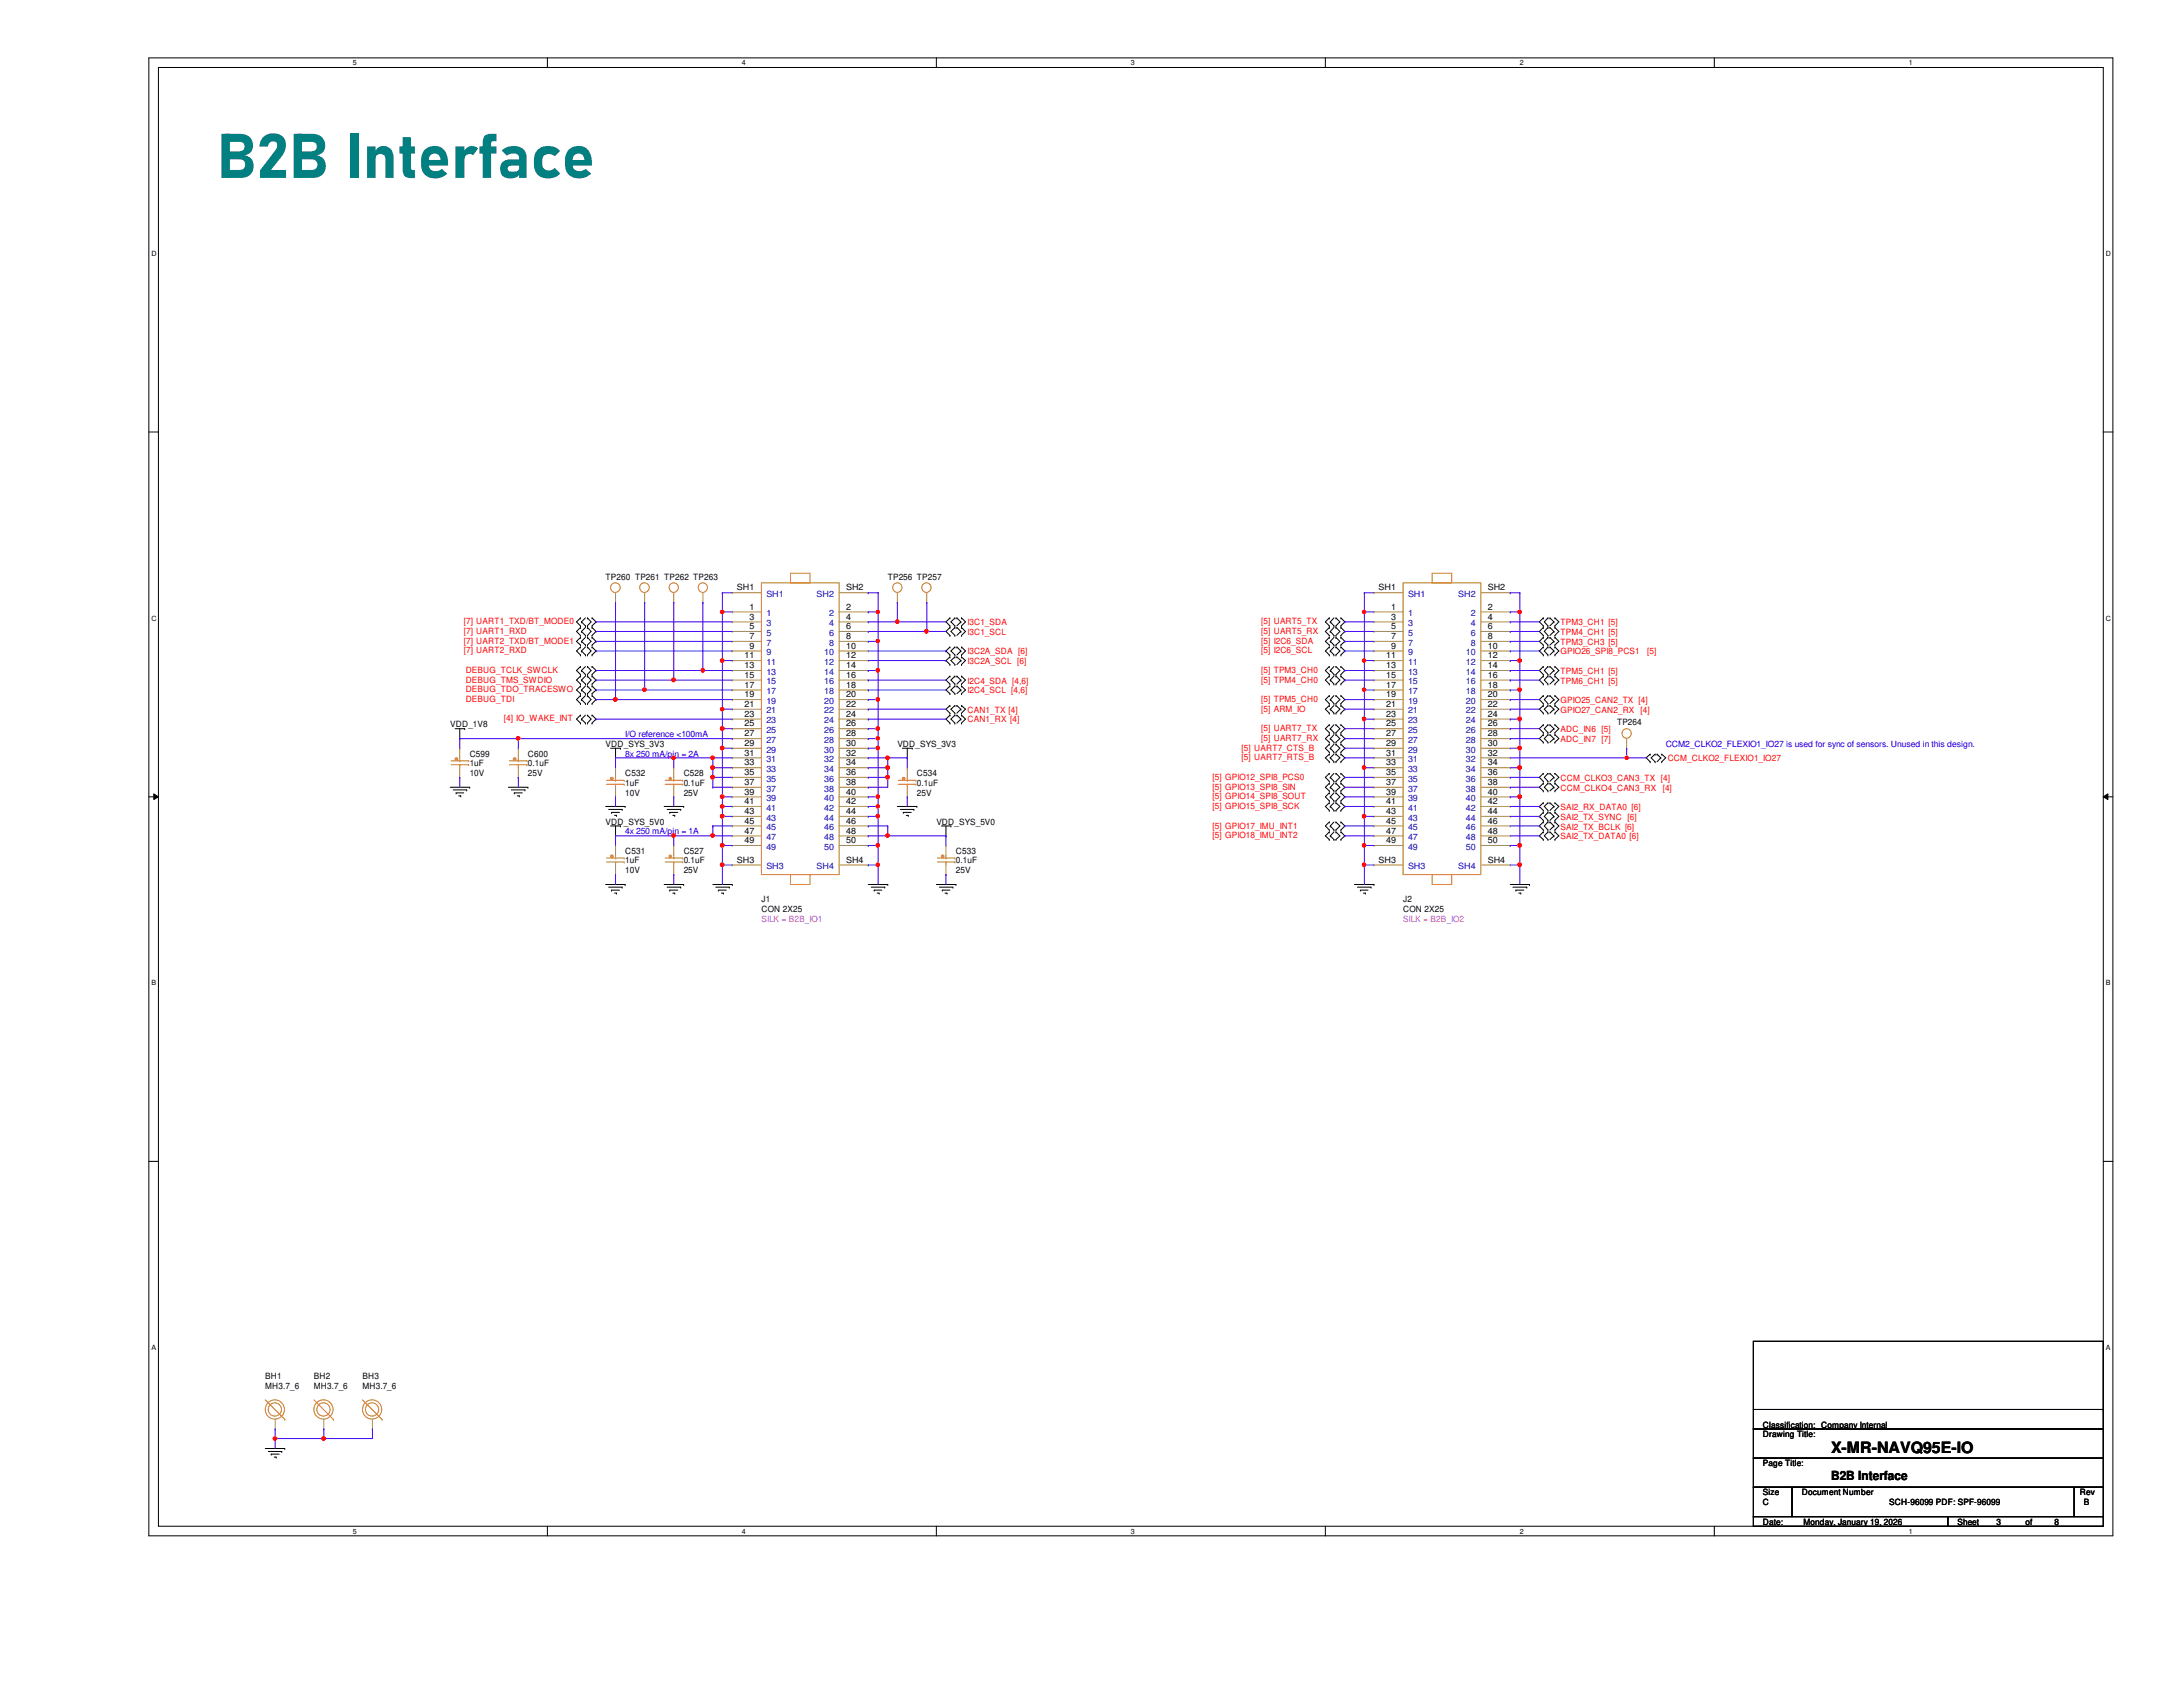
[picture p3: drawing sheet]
<svg xmlns="http://www.w3.org/2000/svg" width="279mm" height="216mm" viewBox="0 0 279 216" stroke-linecap="round" stroke-linejoin="round" font-family="sans-serif">
<defs><g id="words">
<text font-size="8" fill="#008080" x="27.7" y="22.8">B2B Interface</text>
<text font-size="2" x="234.4" y="186">X-MR-NAVQ95E-IO</text>
<text font-size="1.6" x="234.4" y="189.4">B2B Interface</text>
<g font-size="1.1">
<text x="77.5" y="74.2">TP260 TP261 TP262 TP263</text>
<text x="94.3" y="75.6">SH1</text>
<text x="108.3" y="75.6">SH2</text>
<text x="113.6" y="74.2">TP256 TP257</text>
<text x="176.4" y="75.6">SH1</text>
<text x="190.4" y="75.6">SH2</text>
<text x="95.9" y="78">1</text>
<text x="95.9" y="79.3">3</text>
<text x="95.9" y="80.5">5</text>
<text x="95.9" y="81.8">7</text>
<text x="95.9" y="83">9</text>
<text x="108.3" y="78">2</text>
<text x="108.3" y="79.3">4</text>
<text x="108.3" y="80.5">6</text>
<text x="108.3" y="81.8">8</text>
<text x="108.3" y="83">10</text>
<text x="178.1" y="78">1</text>
<text x="178.1" y="79.3">3</text>
<text x="178.1" y="80.5">5</text>
<text x="178.1" y="81.8">7</text>
<text x="178.1" y="83">9</text>
<text x="190.4" y="78">2</text>
<text x="190.4" y="79.3">4</text>
<text x="190.4" y="80.5">6</text>
<text x="190.4" y="81.8">8</text>
<text x="190.4" y="83">10</text>
<text x="95.3" y="84.2">11</text>
<text x="95.3" y="85.5">13</text>
<text x="95.3" y="86.7">15</text>
<text x="95.3" y="88">17</text>
<text x="95.3" y="89.2">19</text>
<text x="108.3" y="84.2">12</text>
<text x="108.3" y="85.5">14</text>
<text x="108.3" y="86.7">16</text>
<text x="108.3" y="88">18</text>
<text x="108.3" y="89.2">20</text>
<text x="177.4" y="84.2">11</text>
<text x="177.4" y="85.5">13</text>
<text x="177.4" y="86.7">15</text>
<text x="177.4" y="88">17</text>
<text x="177.4" y="89.2">19</text>
<text x="190.4" y="84.2">12</text>
<text x="190.4" y="85.5">14</text>
<text x="190.4" y="86.7">16</text>
<text x="190.4" y="88">18</text>
<text x="190.4" y="89.2">20</text>
<text x="57.6" y="93.1">VDD_1V8</text>
<text x="77.5" y="95.6">VDD_SYS_3V3</text>
<text x="95.3" y="90.5">21</text>
<text x="95.3" y="91.7">23</text>
<text x="95.3" y="93">25</text>
<text x="95.3" y="94.2">27</text>
<text x="95.3" y="95.5">29</text>
<text x="108.3" y="90.5">22</text>
<text x="108.3" y="91.7">24</text>
<text x="108.3" y="93">26</text>
<text x="108.3" y="94.2">28</text>
<text x="108.3" y="95.5">30</text>
<text x="114.9" y="95.6">VDD_SYS_3V3</text>
<text x="177.4" y="90.5">21</text>
<text x="177.4" y="91.7">23</text>
<text x="177.4" y="93">25</text>
<text x="177.4" y="94.2">27</text>
<text x="177.4" y="95.5">29</text>
<text x="190.4" y="90.5">22</text>
<text x="190.4" y="91.7">24</text>
<text x="190.4" y="93">26</text>
<text x="190.4" y="94.2">28</text>
<text x="190.4" y="95.5">30</text>
<text x="207" y="92.8">TP264</text>
<text x="60.1" y="96.8">C599</text>
<text x="60.1" y="98">1uF</text>
<text x="60.1" y="99.3">10V</text>
<text x="67.6" y="96.8">C600</text>
<text x="67.6" y="98">0.1uF</text>
<text x="67.6" y="99.3">25V</text>
<text x="80" y="99.3">C532</text>
<text x="80" y="100.5">1uF</text>
<text x="80" y="101.8">10V</text>
<text x="87.5" y="99.3">C528</text>
<text x="87.5" y="100.5">0.1uF</text>
<text x="87.5" y="101.8">25V</text>
<text x="95.3" y="96.7">31</text>
<text x="95.3" y="98">33</text>
<text x="95.3" y="99.2">35</text>
<text x="95.3" y="100.5">37</text>
<text x="95.3" y="101.7">39</text>
<text x="108.3" y="96.7">32</text>
<text x="108.3" y="98">34</text>
<text x="108.3" y="99.2">36</text>
<text x="108.3" y="100.5">38</text>
<text x="108.3" y="101.7">40</text>
<text x="117.3" y="99.3">C534</text>
<text x="117.3" y="100.5">0.1uF</text>
<text x="117.3" y="101.8">25V</text>
<text x="177.4" y="96.7">31</text>
<text x="177.4" y="98">33</text>
<text x="177.4" y="99.2">35</text>
<text x="177.4" y="100.5">37</text>
<text x="177.4" y="101.7">39</text>
<text x="190.4" y="96.7">32</text>
<text x="190.4" y="98">34</text>
<text x="190.4" y="99.2">36</text>
<text x="190.4" y="100.5">38</text>
<text x="190.4" y="101.7">40</text>
<text x="77.5" y="105.5">VDD_SYS_5V0</text>
<text x="95.3" y="102.9">41</text>
<text x="95.3" y="104.2">43</text>
<text x="95.3" y="105.4">45</text>
<text x="95.3" y="106.7">47</text>
<text x="95.3" y="107.9">49</text>
<text x="108.3" y="102.9">42</text>
<text x="108.3" y="104.2">44</text>
<text x="108.3" y="105.4">46</text>
<text x="108.3" y="106.7">48</text>
<text x="108.3" y="107.9">50</text>
<text x="119.8" y="105.5">VDD_SYS_5V0</text>
<text x="177.4" y="102.9">41</text>
<text x="177.4" y="104.2">43</text>
<text x="177.4" y="105.4">45</text>
<text x="177.4" y="106.7">47</text>
<text x="177.4" y="107.9">49</text>
<text x="190.4" y="102.9">42</text>
<text x="190.4" y="104.2">44</text>
<text x="190.4" y="105.4">46</text>
<text x="190.4" y="106.7">48</text>
<text x="190.4" y="107.9">50</text>
<text x="80" y="109.3">C531</text>
<text x="80" y="110.5">1uF</text>
<text x="80" y="111.8">10V</text>
<text x="87.5" y="109.3">C527</text>
<text x="87.5" y="110.5">0.1uF</text>
<text x="87.5" y="111.8">25V</text>
<text x="94.3" y="110.4">SH3</text>
<text x="108.3" y="110.4">SH4</text>
<text x="122.3" y="109.3">C533</text>
<text x="122.3" y="110.5">0.1uF</text>
<text x="122.3" y="111.8">25V</text>
<text x="176.4" y="110.4">SH3</text>
<text x="190.4" y="110.4">SH4</text>
<text x="97.5" y="115.5">J1</text>
<text x="97.5" y="116.7">CON 2X25</text>
<text x="179.6" y="115.5">J2</text>
<text x="179.6" y="116.7">CON 2X25</text>
<text x="34" y="176.5">BH1</text>
<text x="34" y="177.7">MH3.7_6</text>
<text x="40.2" y="176.5">BH2</text>
<text x="40.2" y="177.7">MH3.7_6</text>
<text x="46.4" y="176.5">BH3</text>
<text x="46.4" y="177.7">MH3.7_6</text>
<text x="225.6" y="183.9">Drawing Title:</text>
<text x="225.6" y="182.7">Classification: Company Internal</text>
<text x="225.6" y="187.7">Page Title:</text>
<text x="225.6" y="191.4">Size</text>
<text x="230.6" y="191.4">Document Number</text>
<text x="266.2" y="191.4">Rev</text>
<text x="225.6" y="195.2">Date:</text>
<text x="225.6" y="192.7">C</text>
<text x="230.8" y="195.2">Monday, January 19, 2026</text>
<text x="241.8" y="192.7">SCH-96099 PDF: SPF-96099</text>
<text x="250.5" y="195.2">Sheet</text>
<text x="255.5" y="195.2">3</text>
<text x="259.2" y="195.2">of</text>
<text x="263" y="195.2">8</text>
<text x="266.7" y="192.7">B</text>
</g>
<g font-size="1.1" fill="#00c">
<text x="98.1" y="76.4">SH1</text>
<text x="104.5" y="76.4">SH2</text>
<text x="180.2" y="76.4">SH1</text>
<text x="186.6" y="76.4">SH2</text>
<text x="98.1" y="78.9">1</text>
<text x="98.1" y="80.1">3</text>
<text x="98.1" y="81.4">5</text>
<text x="98.1" y="82.6">7</text>
<text x="98.1" y="83.9">9</text>
<text x="105.5" y="83.9">10</text>
<text x="106.1" y="78.9">2</text>
<text x="106.1" y="80.1">4</text>
<text x="106.1" y="81.4">6</text>
<text x="106.1" y="82.6">8</text>
<text x="180.2" y="78.9">1</text>
<text x="180.2" y="80.1">3</text>
<text x="180.2" y="81.4">5</text>
<text x="180.2" y="82.6">7</text>
<text x="180.2" y="83.9">9</text>
<text x="187.6" y="83.9">10</text>
<text x="188.3" y="78.9">2</text>
<text x="188.3" y="80.1">4</text>
<text x="188.3" y="81.4">6</text>
<text x="188.3" y="82.6">8</text>
<text x="98.1" y="85.1">11</text>
<text x="98.1" y="86.4">13</text>
<text x="98.1" y="87.6">15</text>
<text x="98.1" y="88.9">17</text>
<text x="105.5" y="85.1">12</text>
<text x="105.5" y="86.4">14</text>
<text x="105.5" y="87.6">16</text>
<text x="105.5" y="88.9">18</text>
<text x="180.2" y="85.1">11</text>
<text x="180.2" y="86.4">13</text>
<text x="180.2" y="87.6">15</text>
<text x="180.2" y="88.9">17</text>
<text x="187.6" y="85.1">12</text>
<text x="187.6" y="86.4">14</text>
<text x="187.6" y="87.6">16</text>
<text x="187.6" y="88.9">18</text>
<text x="98.1" y="90.1">19</text>
<text x="98.1" y="91.3">21</text>
<text x="98.1" y="92.6">23</text>
<text x="98.1" y="93.8">25</text>
<text x="98.1" y="95.1">27</text>
<text x="105.5" y="90.1">20</text>
<text x="105.5" y="91.3">22</text>
<text x="105.5" y="92.6">24</text>
<text x="105.5" y="93.8">26</text>
<text x="105.5" y="95.1">28</text>
<text x="180.2" y="90.1">19</text>
<text x="180.2" y="91.3">21</text>
<text x="180.2" y="92.6">23</text>
<text x="180.2" y="93.8">25</text>
<text x="180.2" y="95.1">27</text>
<text x="187.6" y="90.1">20</text>
<text x="187.6" y="91.3">22</text>
<text x="187.6" y="92.6">24</text>
<text x="187.6" y="93.8">26</text>
<text x="187.6" y="95.1">28</text>
<text x="98.1" y="96.3">29</text>
<text x="98.1" y="97.5">31</text>
<text x="98.1" y="98.8">33</text>
<text x="98.1" y="100">35</text>
<text x="98.1" y="101.3">37</text>
<text x="105.5" y="96.3">30</text>
<text x="105.5" y="97.5">32</text>
<text x="105.5" y="98.8">34</text>
<text x="105.5" y="100">36</text>
<text x="105.5" y="101.3">38</text>
<text x="180.2" y="96.3">29</text>
<text x="180.2" y="97.5">31</text>
<text x="180.2" y="98.8">33</text>
<text x="180.2" y="100">35</text>
<text x="180.2" y="101.3">37</text>
<text x="187.6" y="96.3">30</text>
<text x="187.6" y="97.5">32</text>
<text x="187.6" y="98.8">34</text>
<text x="187.6" y="100">36</text>
<text x="187.6" y="101.3">38</text>
<text x="98.1" y="102.5">39</text>
<text x="98.1" y="103.8">41</text>
<text x="98.1" y="105">43</text>
<text x="98.1" y="106.3">45</text>
<text x="98.1" y="107.5">47</text>
<text x="105.5" y="102.5">40</text>
<text x="105.5" y="103.8">42</text>
<text x="105.5" y="105">44</text>
<text x="105.5" y="106.3">46</text>
<text x="105.5" y="107.5">48</text>
<text x="180.2" y="102.5">39</text>
<text x="180.2" y="103.8">41</text>
<text x="180.2" y="105">43</text>
<text x="180.2" y="106.3">45</text>
<text x="180.2" y="107.5">47</text>
<text x="187.6" y="102.5">40</text>
<text x="187.6" y="103.8">42</text>
<text x="187.6" y="105">44</text>
<text x="187.6" y="106.3">46</text>
<text x="187.6" y="107.5">48</text>
<text x="98.1" y="108.8">49</text>
<text x="98.1" y="111.3">SH3</text>
<text x="104.5" y="111.3">SH4</text>
<text x="105.5" y="108.8">50</text>
<text x="180.2" y="108.8">49</text>
<text x="180.2" y="111.3">SH3</text>
<text x="186.6" y="111.3">SH4</text>
<text x="187.6" y="108.8">50</text>
</g>
<g font-size="1.1" fill="#f00">
<text x="59.4" y="81.2">[7] UART1_RXD</text>
<text x="59.4" y="83.6">[7] UART2_RXD</text>
<text x="59.4" y="79.9">[7] UART1_TXD/BT_MODE0</text>
<text x="59.4" y="82.4">[7] UART2_TXD/BT_MODE1</text>
<text x="123.8" y="80">I3C1_SDA</text>
<text x="123.8" y="81.3">I3C1_SCL</text>
<text x="123.8" y="83.7">I3C2A_SDA [6]</text>
<text x="161.4" y="79.9">[5] UART5_TX</text>
<text x="161.4" y="83.6">[5] I2C6_SCL</text>
<text x="161.4" y="81.2">[5] UART5_RX</text>
<text x="161.4" y="82.4">[5] I2C6_SDA</text>
<text x="199.7" y="80">TPM3_CH1 [5]</text>
<text x="199.7" y="81.3">TPM4_CH1 [5]</text>
<text x="199.7" y="82.5">TPM3_CH3 [5]</text>
<text x="199.7" y="83.7">GPIO26_SPI8_PCS1</text>
<text x="210.8" y="83.7">[5]</text>
<text x="59.6" y="86.1">DEBUG_TCLK_SWCLK</text>
<text x="59.6" y="87.4">DEBUG_TMS_SWDIO</text>
<text x="59.6" y="88.6">DEBUG_TDO_TRACESWO</text>
<text x="59.6" y="89.8">DEBUG_TDI</text>
<text x="123.8" y="85">I3C2A_SCL [6]</text>
<text x="123.8" y="87.5">I2C4_SDA [4,6]</text>
<text x="123.8" y="88.7">I2C4_SCL [4,6]</text>
<text x="161.4" y="86.1">[5] TPM3_CH0</text>
<text x="161.4" y="87.4">[5] TPM4_CH0</text>
<text x="161.4" y="89.8">[5] TPM5_CH0</text>
<text x="199.7" y="86.2">TPM5_CH1 [5]</text>
<text x="199.7" y="87.5">TPM6_CH1 [5]</text>
<text x="199.7" y="90">GPIO25_CAN2_TX [4]</text>
<text x="64.5" y="92.3">[4] IO_WAKE_INT</text>
<text x="123.8" y="91.2">CAN1_TX [4]</text>
<text x="123.8" y="92.5">CAN1_RX [4]</text>
<text x="161.4" y="91.1">[5] ARM_IO</text>
<text x="161.4" y="93.6">[5] UART7_TX</text>
<text x="161.4" y="94.8">[5] UART7_RX</text>
<text x="199.7" y="91.2">GPIO27_CAN2_RX</text>
<text x="199.7" y="93.7">ADC_IN6 [5]</text>
<text x="199.7" y="95">ADC_IN7 [7]</text>
<text x="210" y="91.2">[4]</text>
<text x="155.2" y="99.8">[5] GPIO12_SPI8_PCS0</text>
<text x="155.2" y="101">[5] GPIO13_SPI8_SIN</text>
<text x="158.9" y="96.1">[5] UART7_CTS_B</text>
<text x="158.9" y="97.3">[5] UART7_RTS_B</text>
<text x="199.7" y="99.9">CCM_CLKO3_CAN3_TX [4]</text>
<text x="199.7" y="101.2">CCM_CLKO4_CAN3_RX</text>
<text x="212.8" y="101.2">[4]</text>
<text x="213.4" y="97.5">CCM_CLKO2_FLEXIO1_IO27</text>
<text x="155.2" y="106">[5] GPIO17_IMU_INT1</text>
<text x="155.2" y="107.3">[5] GPIO18_IMU_INT2</text>
<text x="155.2" y="103.5">[5] GPIO15_SPI8_SCK</text>
<text x="155.2" y="102.3">[5] GPIO14_SPI8_SOUT</text>
<text x="199.7" y="103.7">SAI2_RX_DATA0 [6]</text>
<text x="199.7" y="104.9">SAI2_TX_SYNC [6]</text>
<text x="199.7" y="106.2">SAI2_TX_BCLK [6]</text>
<text x="199.7" y="107.4">SAI2_TX_DATA0 [6]</text>
</g>
<g font-size="1.1" fill="#00f">
<text x="80" y="94.3">I/O reference &lt;100mA</text>
<text x="213.2" y="95.6">CCM2_CLKO2_FLEXIO1_IO27 is used for sync of sensors. Unused in this design.</text>
<text x="80" y="96.8">8x 250 mA/pin = 2A</text>
<text x="80" y="106.8">4x 250 mA/pin = 1A</text>
</g>
<g font-size="1.1" fill="#f0f">
<text x="97.5" y="118">SILK = B2B_IO1</text>
<text x="179.6" y="118">SILK = B2B_IO2</text>
</g>
<g font-size=".9">
<text x="45.2" y="8.3">5</text>
<text x="95" y="8.3">4</text>
<text x="144.7" y="8.3">3</text>
<text x="194.5" y="8.3">2</text>
<text x="244.3" y="8.3">1</text>
<text x="19.4" y="32.8">D</text>
<text x="269.5" y="32.8">D</text>
<text x="19.4" y="79.4">C</text>
<text x="269.5" y="79.4">C</text>
<text x="19.4" y="126.1">B</text>
<text x="269.5" y="126.1">B</text>
<text x="19.4" y="172.8">A</text>
<text x="269.5" y="172.8">A</text>
<text x="45.2" y="196.3">5</text>
<text x="95" y="196.3">4</text>
<text x="144.7" y="196.3">3</text>
<text x="194.5" y="196.3">2</text>
<text x="244.3" y="196.3">1</text>
</g>
</g></defs>
<path d="M19.1 7.4h251.3v189.2h-251.3zM20.3 8.6h248.9v186.7h-248.9z" fill="none" stroke="#000" stroke-width=".13"/>
<g fill="#fff">
<path d="M45.2 7.5h.5v1.1h-.5z"/>
<path d="M45.2 195.5h.5v1h-.5z"/>
</g>
<path d="M70.1 7.4v1.2M70.1 195.3v1.3" fill="none" stroke="#000" stroke-width=".13"/>
<g fill="#fff">
<path d="M95 7.5h.5v1.1h-.5z"/>
<path d="M95 195.5h.5v1h-.5z"/>
</g>
<path d="M119.8 7.4v1.2M119.8 195.3v1.3" fill="none" stroke="#000" stroke-width=".13"/>
<g fill="#fff">
<path d="M144.7 7.5h.5v1.1h-.5z"/>
<path d="M144.7 195.5h.5v1h-.5z"/>
</g>
<path d="M169.6 7.4v1.2M169.6 195.3v1.3" fill="none" stroke="#000" stroke-width=".13"/>
<g fill="#fff">
<path d="M194.5 7.5h.5v1.1h-.5z"/>
<path d="M194.5 195.5h.5v1h-.5z"/>
</g>
<path d="M219.4 7.4v1.2M219.4 195.3v1.3" fill="none" stroke="#000" stroke-width=".13"/>
<g fill="#fff">
<path d="M244.3 7.5h.5v1.1h-.5z"/>
<path d="M244.3 195.5h.5v1h-.5z"/>
<path d="M19.4 32h.6v1h-.6z"/>
<path d="M269.5 32h.7v1h-.7z"/>
<path d="M19.4 78.6h.6v1h-.6z"/>
<path d="M269.5 78.6h.7v1h-.7z"/>
</g>
<path d="M19.1 55.3h1.2M269.2 55.3h1.2" fill="none" stroke="#000" stroke-width=".13"/>
<g fill="#fff">
<path d="M19.4 125.3h.6v1h-.6z"/>
<path d="M269.5 125.3h.6v1h-.6z"/>
</g>
<path d="M19.1 102h1.2M19.7 101.6l.6 .4-.6 .3zM269.2 102l.6-.4v.7zM269.2 102h1.2" fill="none" stroke="#000" stroke-width=".13"/>
<path d="M19.7 101.6l.6 .4-.6 .3zM269.2 102l.6-.4v.7z" fill="#000"/>
<g fill="#fff">
<path d="M19.4 172h.5v1h-.5z"/>
<path d="M269.5 172h.6v1h-.6z"/>
</g>
<g fill="none" stroke="#000" stroke-width=".13">
<path d="M74.3 79.1h.1M74.3 79.1l-.5 .5 .5 .5M74.4 79.6h.1M74.4 79.6l.5 .5M74.9 79.1l-.5 .5M75.2 79.1h.1M75.2 79.1l.4 .5-.4 .5M75.8 79.1h.1M75.8 79.1l.5 .5-.5 .5M121.6 79.1h.1M121.6 79.1l-.5 .5 .5 .5M122.2 79.1h.1"/>
<path d="M122.2 79.1l-.5 .5 .5 .5M122.5 79.1h.1M122.5 79.1l.5 .5M123 79.6h.1M123 79.6l-.5 .5M123.1 79.1h.1M123.1 79.1l.5 .5-.5 .5M170.1 79.1h.1M170.1 79.1l-.5 .5 .5 .5M170.3 79.6h.1M170.3 79.6l.4 .5M170.7 79.1l-.4 .5"/>
<path d="M171 79.1h.1M171 79.1l.5 .5-.5 .5M171.6 79.1h.1M171.6 79.1l.5 .5-.5 .5M197.5 79.1h.1M197.5 79.1l-.5 .5 .5 .5M198.1 79.1h.1M198.1 79.1l-.4 .5 .4 .5M198.4 79.1h.1M198.4 79.1l.5 .5M198.9 79.6h.1M198.9 79.6l-.5 .5"/>
<path d="M199 79.1h.1M199 79.1l.5 .5-.5 .5M58.3 93.3h1.2M58.8 94.5h.1M58.8 93.3v1.2M59.5 93.3h.1M74.3 91.5h.1M74.3 92.5h.1M74.3 85.3h.1M74.3 86.3h.1M74.3 86.5h.1M74.3 87.5h.1"/>
<path d="M74.3 87.8h.1M74.3 88.8h.1M74.3 89h.1M74.3 90h.1M74.3 80.1h.1M74.3 80.3h.1M74.3 81.3h.1M74.3 81.6h.1M74.3 82.5h.1M74.3 82.8h.1M74.3 83.8h.1M74.3 89l-.5 .5 .5 .5"/>
<path d="M74.3 91.5l-.5 .5 .5 .5M74.3 87.8l-.5 .5 .5 .5M74.3 82.8l-.5 .5 .5 .5M74.3 85.3l-.5 .5 .5 .5M74.3 86.5l-.5 .5 .5 .5M74.3 81.6l-.5 .5 .5 .4M74.3 80.3l-.5 .5 .5 .5M74.4 92h.1M74.4 85.8h.1M74.4 87h.1M74.4 88.3h.1M74.4 89.5h.1"/>
<path d="M74.4 80.8h.1M74.4 82.1h.1M74.4 83.3h.1M74.4 92l.5 .5M74.4 85.8l.5 .5M74.4 87l.5 .5M74.4 88.3l.5 .5M74.4 89.5l.5 .5M74.4 80.8l.5 .5M74.4 82.1l.5 .4M74.4 83.3l.5 .5M74.9 92.5h.1"/>
<path d="M74.9 86.3h.1M74.9 87.5h.1M74.9 88.8h.1M74.9 90h.1M74.9 80.1h.1M74.9 81.3h.1M74.9 82.5h.1M74.9 83.8h.1M74.9 91.5l-.5 .5M74.9 85.3l-.5 .5M74.9 86.5l-.5 .5M74.9 89l-.5 .5"/>
<path d="M74.9 87.8l-.5 .5M74.9 80.3l-.5 .5M74.9 82.8l-.5 .5M74.9 81.6l-.5 .5M75.2 92.5h.1M75.2 91.5h.1M75.2 86.3h.1M75.2 85.3h.1M75.2 87.5h.1M75.2 86.5h.1M75.2 88.8h.1M75.2 87.8h.1"/>
<path d="M75.2 90h.1M75.2 89h.1M75.2 80.1h.1M75.2 81.3h.1M75.2 80.3h.1M75.2 82.5h.1M75.2 81.6h.1M75.2 83.8h.1M75.2 82.8h.1M75.2 91.5l.4 .5-.4 .5M75.2 85.3l.4 .5-.4 .5M75.2 86.5l.4 .5-.4 .5"/>
<path d="M75.2 87.8l.4 .5-.4 .5M75.2 89l.4 .5-.4 .5M75.2 80.3l.4 .5-.4 .5M75.2 81.6l.4 .5-.4 .4M75.2 82.8l.4 .5-.4 .5M75.8 92.5h.1M75.8 91.5h.1M75.8 86.3h.1M75.8 85.3h.1M75.8 87.5h.1M75.8 86.5h.1M75.8 88.8h.1"/>
<path d="M75.8 87.8h.1M75.8 90h.1M75.8 89h.1M75.8 80.1h.1M75.8 81.3h.1M75.8 80.3h.1M75.8 82.5h.1M75.8 81.6h.1M75.8 83.8h.1M75.8 82.8h.1M75.8 91.5l.5 .5-.5 .5M75.8 89l.5 .5-.5 .5"/>
<path d="M75.8 85.3l.5 .5-.5 .5M75.8 82.8l.5 .5-.5 .5M75.8 87.8l.5 .5-.5 .5M75.8 86.5l.5 .5-.5 .5M75.8 81.6l.5 .5-.5 .4M75.8 80.3l.5 .5-.5 .5M78.1 95.8h1.3M78.8 97h.1M78.8 95.8v1.2M79.4 95.8h.1M115.5 95.8h1.3M116.1 97h.1"/>
<path d="M116.1 95.8v1.2M116.8 95.8h.1M121.6 80.1h.1M121.6 80.3h.1M121.6 81.3h.1M121.6 82.8h.1M121.6 83.8h.1M121.6 84.1h.1M121.6 85h.1M121.6 86.5h.1M121.6 87.5h.1M121.6 87.8h.1"/>
<path d="M121.6 88.8h.1M121.6 90.3h.1M121.6 91.3h.1M121.6 91.5h.1M121.6 92.5h.1M121.6 80.3l-.5 .5 .5 .5M121.6 82.8l-.5 .5 .5 .5M121.6 84.1l-.5 .4 .5 .5M121.6 86.5l-.5 .5 .5 .5M121.6 87.8l-.5 .5 .5 .5M121.6 90.3l-.5 .5 .5 .5M121.6 91.5l-.5 .5 .5 .5"/>
<path d="M122.2 80.1h.1M122.2 80.3h.1M122.2 81.3h.1M122.2 82.8h.1M122.2 83.8h.1M122.2 84.1h.1M122.2 85h.1M122.2 86.5h.1M122.2 87.5h.1M122.2 87.8h.1M122.2 88.8h.1M122.2 90.3h.1"/>
<path d="M122.2 91.3h.1M122.2 91.5h.1M122.2 92.5h.1M122.2 80.3l-.5 .5 .5 .5M122.2 82.8l-.5 .5 .5 .5M122.2 84.1l-.5 .4 .5 .5M122.2 86.5l-.5 .5 .5 .5M122.2 87.8l-.5 .5 .5 .5M122.2 90.3l-.5 .5 .5 .5M122.2 91.5l-.5 .5 .5 .5M122.5 80.3h.1M122.5 82.8h.1"/>
<path d="M122.5 84.1h.1M122.5 86.5h.1M122.5 87.8h.1M122.5 90.3h.1M122.5 91.5h.1M122.5 80.3l.5 .5M122.5 82.8l.5 .5M122.5 84.1l.5 .4M122.5 87.8l.5 .5M122.5 86.5l.5 .5M122.5 91.5l.5 .5M122.5 90.3l.5 .5"/>
<path d="M123 80.8h.1M123 83.3h.1M123 84.5h.1M123 87h.1M123 88.3h.1M123 90.8h.1M123 92h.1M123 80.8l-.5 .5M123 83.3l-.5 .5M123 84.5l-.5 .5M123 87l-.5 .5M123 88.3l-.5 .5"/>
<path d="M123 90.8l-.5 .5M123 92l-.5 .5M123.1 80.1h.1M123.1 81.3h.1M123.1 80.3h.1M123.1 83.8h.1M123.1 82.8h.1M123.1 85h.1M123.1 84.1h.1M123.1 87.5h.1M123.1 86.5h.1M123.1 88.8h.1"/>
<path d="M123.1 87.8h.1M123.1 91.3h.1M123.1 90.3h.1M123.1 92.5h.1M123.1 91.5h.1M123.1 82.8l.5 .5-.5 .5M123.1 80.3l.5 .5-.5 .5M123.1 86.5l.5 .5-.5 .5M123.1 84.1l.5 .4-.5 .5M123.1 87.8l.5 .5-.5 .5M123.1 90.3l.5 .5-.5 .5M123.1 91.5l.5 .5-.5 .5"/>
<path d="M170.1 80.1h.1M170.1 80.3h.1M170.1 81.3h.1M170.1 81.6h.1M170.1 82.5h.1M170.1 82.8h.1M170.1 83.8h.1M170.1 85.3h.1M170.1 86.3h.1M170.1 86.5h.1M170.1 87.5h.1M170.1 89h.1"/>
<path d="M170.1 90h.1M170.1 90.3h.1M170.1 91.3h.1M170.1 92.8h.1M170.1 93.8h.1M170.1 94h.1M170.1 95h.1M170.1 95.2h.1M170.1 96.3h.1M170.1 96.5h.1M170.1 97.5h.1M170.1 99h.1"/>
<path d="M170.1 100h.1M170.1 81.6l-.5 .5 .5 .4M170.1 82.8l-.5 .5 .5 .5M170.1 80.3l-.5 .5 .5 .5M170.1 85.3l-.5 .5 .5 .5M170.1 89l-.5 .5 .5 .5M170.1 86.5l-.5 .5 .5 .5M170.1 92.8l-.5 .5 .5 .5M170.1 90.3l-.5 .5 .5 .5M170.1 95.2l-.5 .6 .5 .5M170.1 94l-.5 .5 .5 .5M170.1 99l-.5 .5 .5 .5"/>
<path d="M170.1 96.5l-.5 .5 .5 .5M170.3 80.8h.1M170.3 82.1h.1M170.3 83.3h.1M170.3 85.8h.1M170.3 87h.1M170.3 89.5h.1M170.3 90.8h.1M170.3 93.3h.1M170.3 94.5h.1M170.3 95.8h.1M170.3 97h.1"/>
<path d="M170.3 99.5h.1M170.3 80.8l.4 .5M170.3 82.1l.4 .4M170.3 83.3l.4 .5M170.3 85.8l.4 .5M170.3 87l.4 .5M170.3 89.5l.4 .5M170.3 90.8l.4 .5M170.3 93.3l.4 .5M170.3 94.5l.4 .5M170.3 95.8l.4 .5M170.3 97l.4 .5"/>
<path d="M170.3 99.5l.4 .5M170.7 80.1h.1M170.7 81.3h.1M170.7 82.5h.1M170.7 83.8h.1M170.7 86.3h.1M170.7 87.5h.1M170.7 90h.1M170.7 91.3h.1M170.7 93.8h.1M170.7 95h.1M170.7 96.3h.1"/>
<path d="M170.7 97.5h.1M170.7 100h.1M170.7 80.3l-.4 .5M170.7 81.6l-.4 .5M170.7 82.8l-.4 .5M170.7 85.3l-.4 .5M170.7 86.5l-.4 .5M170.7 90.3l-.4 .5M170.7 89l-.4 .5M170.7 92.8l-.4 .5M170.7 94l-.4 .5M170.7 96.5l-.4 .5"/>
<path d="M170.7 95.2l-.4 .6M170.7 99l-.4 .5M171 80.1h.1M171 81.3h.1M171 80.3h.1M171 82.5h.1M171 81.6h.1M171 83.8h.1M171 82.8h.1M171 86.3h.1M171 85.3h.1M171 87.5h.1"/>
<path d="M171 86.5h.1M171 90h.1M171 89h.1M171 91.3h.1M171 90.3h.1M171 93.8h.1M171 92.8h.1M171 95h.1M171 94h.1M171 96.3h.1M171 95.2h.1M171 97.5h.1"/>
<path d="M171 96.5h.1M171 100h.1M171 99h.1M171 80.3l.5 .5-.5 .5M171 81.6l.5 .5-.5 .4M171 82.8l.5 .5-.5 .5M171 85.3l.5 .5-.5 .5M171 86.5l.5 .5-.5 .5M171 89l.5 .5-.5 .5M171 90.3l.5 .5-.5 .5M171 92.8l.5 .5-.5 .5M171 94l.5 .5-.5 .5"/>
<path d="M171 95.2l.5 .6-.5 .5M171 96.5l.5 .5-.5 .5M171 99l.5 .5-.5 .5M171.6 80.1h.1M171.6 81.3h.1M171.6 80.3h.1M171.6 82.5h.1M171.6 81.6h.1M171.6 83.8h.1M171.6 82.8h.1M171.6 86.3h.1M171.6 85.3h.1"/>
<path d="M171.6 87.5h.1M171.6 86.5h.1M171.6 90h.1M171.6 89h.1M171.6 91.3h.1M171.6 90.3h.1M171.6 93.8h.1M171.6 92.8h.1M171.6 95h.1M171.6 94h.1M171.6 96.3h.1M171.6 95.2h.1"/>
<path d="M171.6 97.5h.1M171.6 96.5h.1M171.6 100h.1M171.6 99h.1M171.6 81.6l.5 .5-.5 .4M171.6 80.3l.5 .5-.5 .5M171.6 82.8l.5 .5-.5 .5M171.6 85.3l.5 .5-.5 .5M171.6 86.5l.5 .5-.5 .5M171.6 89l.5 .5-.5 .5M171.6 90.3l.5 .5-.5 .5M171.6 92.8l.5 .5-.5 .5"/>
<path d="M171.6 94l.5 .5-.5 .5M171.6 95.2l.5 .6-.5 .5M171.6 96.5l.5 .5-.5 .5M171.6 99l.5 .5-.5 .5M197.5 80.1h.1M197.5 80.3h.1M197.5 81.3h.1M197.5 85.3h.1M197.5 86.3h.1M197.5 86.5h.1M197.5 87.5h.1M197.5 81.6h.1"/>
<path d="M197.5 82.5h.1M197.5 89h.1M197.5 90h.1M197.5 82.8h.1M197.5 83.8h.1M197.5 90.3h.1M197.5 91.3h.1M197.5 92.8h.1M197.5 93.8h.1M197.5 94h.1M197.5 95h.1M197.5 99h.1"/>
<path d="M197.5 100h.1M197.5 80.3l-.5 .5 .5 .5M197.5 81.6l-.5 .5 .5 .4M197.5 82.8l-.5 .5 .5 .5M197.5 85.3l-.5 .5 .5 .5M197.5 86.5l-.5 .5 .5 .5M197.5 89l-.5 .5 .5 .5M197.5 90.3l-.5 .5 .5 .5M197.5 92.8l-.5 .5 .5 .5M197.5 94l-.5 .5 .5 .5M197.5 99l-.5 .5 .5 .5M198.1 80.1h.1"/>
<path d="M198.1 80.3h.1M198.1 81.3h.1M198.1 85.3h.1M198.1 86.3h.1M198.1 86.5h.1M198.1 87.5h.1M198.1 81.6h.1M198.1 82.5h.1M198.1 89h.1M198.1 90h.1M198.1 82.8h.1M198.1 83.8h.1"/>
<path d="M198.1 90.3h.1M198.1 91.3h.1M198.1 92.8h.1M198.1 93.8h.1M198.1 94h.1M198.1 95h.1M198.1 99h.1M198.1 100h.1M198.1 80.3l-.4 .5 .4 .5M198.1 85.3l-.4 .5 .4 .5M198.1 86.5l-.4 .5 .4 .5M198.1 81.6l-.4 .5 .4 .4"/>
<path d="M198.1 89l-.4 .5 .4 .5M198.1 90.3l-.4 .5 .4 .5M198.1 82.8l-.4 .5 .4 .5M198.1 92.8l-.4 .5 .4 .5M198.1 94l-.4 .5 .4 .5M198.1 99l-.4 .5 .4 .5M198.4 80.3h.1M198.4 85.3h.1M198.4 86.5h.1M198.4 81.6h.1M198.4 89h.1M198.4 82.8h.1"/>
<path d="M198.4 90.3h.1M198.4 92.8h.1M198.4 94h.1M198.4 99h.1M198.4 80.3l.5 .5M198.4 85.3l.5 .5M198.4 86.5l.5 .5M198.4 82.8l.5 .5M198.4 81.6l.5 .5M198.4 89l.5 .5M198.4 90.3l.5 .5M198.4 92.8l.5 .5"/>
<path d="M198.4 94l.5 .5M198.4 99l.5 .5M198.9 80.8h.1M198.9 85.8h.1M198.9 87h.1M198.9 82.1h.1M198.9 89.5h.1M198.9 83.3h.1M198.9 90.8h.1M198.9 93.3h.1M198.9 94.5h.1M198.9 99.5h.1"/>
<path d="M198.9 80.8l-.5 .5M198.9 85.8l-.5 .5M198.9 87l-.5 .5M198.9 82.1l-.5 .4M198.9 89.5l-.5 .5M198.9 83.3l-.5 .5M198.9 90.8l-.5 .5M198.9 93.3l-.5 .5M198.9 94.5l-.5 .5M198.9 99.5l-.5 .5M199 80.1h.1M199 81.3h.1"/>
<path d="M199 80.3h.1M199 86.3h.1M199 85.3h.1M199 87.5h.1M199 86.5h.1M199 82.5h.1M199 81.6h.1M199 90h.1M199 89h.1M199 83.8h.1M199 82.8h.1M199 91.3h.1"/>
<path d="M199 90.3h.1M199 93.8h.1M199 92.8h.1M199 95h.1M199 94h.1M199 100h.1M199 99h.1M199 82.8l.5 .5-.5 .5M199 80.3l.5 .5-.5 .5M199 85.3l.5 .5-.5 .5M199 89l.5 .5-.5 .5M199 86.5l.5 .5-.5 .5"/>
<path d="M199 81.6l.5 .5-.5 .4M199 92.8l.5 .5-.5 .5M199 90.3l.5 .5-.5 .5M199 94l.5 .5-.5 .5M199 99l.5 .5-.5 .5M211.2 96.5h.1M211.2 97.5h.1M211.2 96.5l-.5 .5 .5 .5M211.8 96.5h.1M211.8 97.5h.1M211.8 96.5l-.5 .5 .5 .5M212.1 96.5h.1"/>
<path d="M212.1 96.5l.5 .5M212.6 97h.1M212.6 97l-.5 .5M212.7 97.5h.1M212.7 96.5h.1M212.7 96.5l.5 .5-.5 .5M57.6 100.8h2.5M58 101.1h1.7M58.4 101.5h.1M58.4 101.5h1M58.7 101.9h.3M59 101.9h.1"/>
<path d="M59.7 101.1h.1M60.1 100.8h.1M65.1 100.8h2.5M65.4 101.1h1.8M65.8 101.5h.1M65.8 101.5h1M66.2 101.9h.3M66.5 101.9h.1M67.2 101.1h.1M67.6 100.8h.1M77.5 113.2h2.5M77.5 103.2h2.5"/>
<path d="M77.9 113.5h1.7M77.9 103.6h1.7M78.1 105.7h1.3M78.3 113.9h.1M78.3 104h.1M78.3 113.9h1M78.3 104h1M78.7 114.3h.2M78.7 104.4h.2M78.8 107h.1M78.8 105.7v1.3M78.9 114.3h.1"/>
<path d="M78.9 104.4h.1M79.4 105.7h.1M79.6 113.5h.1M79.6 103.6h.1M80 113.2h.1M80 103.2h.1M85 113.2h2.5M85 103.2h2.5M85.4 113.5h1.7M85.4 103.6h1.7M85.7 113.9h.1M85.7 104h.1"/>
<path d="M85.7 113.9h1M85.7 104h1M86.1 114.3h.3M86.1 104.4h.3M86.4 114.3h.1M86.4 104.4h.1M87.1 113.5h.1M87.1 103.6h.1M87.5 113.2h.1M87.5 103.2h.1M91.2 113.2h2.5M91.6 113.5h1.7"/>
<path d="M91.9 113.9h.1M91.9 113.9h1.1M92.3 114.3h.3M92.6 114.3h.1M93.3 113.5h.1M93.7 113.2h.1M111.1 113.2h2.5M111.5 113.5h1.7M111.9 113.9h.1M111.9 113.9h1M112.3 114.3h.2M112.5 114.3h.1"/>
<path d="M113.2 113.5h.1M113.6 113.2h.1M114.9 103.2h2.4M115.2 103.6h1.8M115.6 104h.1M115.6 104h1M116 104.4h.2M116.2 104.4h.1M117 103.6h.1M117.3 103.2h.1M119.8 113.2h2.5M120.2 113.5h1.8"/>
<path d="M120.5 105.7h1.2M120.6 113.9h.1M120.6 113.9h1M120.9 114.3h.3M121.1 107h.1M121.1 105.7v1.3M121.2 114.3h.1M121.7 105.7h.1M122 113.5h.1M122.3 113.2h.1M170.1 100.2h.1M170.1 101.2h.1"/>
<path d="M170.1 101.5h.1M170.1 102.5h.1M170.1 102.7h.1M170.1 103.7h.1M170.1 105.2h.1M170.1 106.2h.1M170.1 106.5h.1M170.1 107.4h.1M170.1 101.5l-.5 .5 .5 .5M170.1 100.2l-.5 .6 .5 .4M170.1 105.2l-.5 .5 .5 .5M170.1 102.7l-.5 .5 .5 .5"/>
<path d="M170.1 106.5l-.5 .5 .5 .4M170.3 100.8h.1M170.3 102h.1M170.3 103.2h.1M170.3 105.7h.1M170.3 107h.1M170.3 100.8l.4 .4M170.3 102l.4 .5M170.3 103.2l.4 .5M170.3 105.7l.4 .5M170.3 107l.4 .4M170.7 101.2h.1"/>
<path d="M170.7 102.5h.1M170.7 103.7h.1M170.7 106.2h.1M170.7 107.4h.1M170.7 100.2l-.4 .6M170.7 102.7l-.4 .5M170.7 101.5l-.4 .5M170.7 105.2l-.4 .5M170.7 106.5l-.4 .5M171 101.2h.1M171 100.2h.1M171 102.5h.1"/>
<path d="M171 101.5h.1M171 103.7h.1M171 102.7h.1M171 106.2h.1M171 105.2h.1M171 107.4h.1M171 106.5h.1M171 100.2l.5 .6-.5 .4M171 101.5l.5 .5-.5 .5M171 102.7l.5 .5-.5 .5M171 105.2l.5 .5-.5 .5M171 106.5l.5 .5-.5 .4"/>
<path d="M171.6 101.2h.1M171.6 100.2h.1M171.6 102.5h.1M171.6 101.5h.1M171.6 103.7h.1M171.6 102.7h.1M171.6 106.2h.1M171.6 105.2h.1M171.6 107.4h.1M171.6 106.5h.1M171.6 101.5l.5 .5-.5 .5M171.6 100.2l.5 .6-.5 .4"/>
<path d="M171.6 102.7l.5 .5-.5 .5M171.6 105.2l.5 .5-.5 .5M171.6 106.5l.5 .5-.5 .4M173.4 113.2h2.5M173.7 113.5h1.8M174.1 113.9h.1M174.1 113.9h1M174.5 114.3h.3M174.8 114.3h.1M175.5 113.5h.1M175.9 113.2h.1M193.3 113.2h2.4"/>
<path d="M193.6 113.5h1.8M194 113.9h.1M194 113.9h1M194.4 114.3h.2M194.6 114.3h.1M195.4 113.5h.1M195.7 113.2h.1M197.5 100.2h.1M197.5 101.2h.1M197.5 102.7h.1M197.5 103.7h.1M197.5 104h.1"/>
<path d="M197.5 105h.1M197.5 105.2h.1M197.5 106.2h.1M197.5 106.5h.1M197.5 107.4h.1M197.5 100.2l-.5 .6 .5 .4M197.5 102.7l-.5 .5 .5 .5M197.5 105.2l-.5 .5 .5 .5M197.5 104l-.5 .5 .5 .5M197.5 106.5l-.5 .5 .5 .4M198.1 100.2h.1M198.1 101.2h.1"/>
<path d="M198.1 102.7h.1M198.1 103.7h.1M198.1 104h.1M198.1 105h.1M198.1 105.2h.1M198.1 106.2h.1M198.1 106.5h.1M198.1 107.4h.1M198.1 100.2l-.4 .6 .4 .4M198.1 102.7l-.4 .5 .4 .5M198.1 104l-.4 .5 .4 .5M198.1 105.2l-.4 .5 .4 .5"/>
<path d="M198.1 106.5l-.4 .5 .4 .4M198.4 100.2h.1M198.4 102.7h.1M198.4 104h.1M198.4 105.2h.1M198.4 106.5h.1M198.4 100.2l.5 .6M198.4 102.7l.5 .5M198.4 104l.5 .5M198.4 105.2l.5 .5M198.4 106.5l.5 .5M198.9 100.8h.1"/>
<path d="M198.9 103.2h.1M198.9 104.5h.1M198.9 105.7h.1M198.9 107h.1M198.9 100.8l-.5 .4M198.9 103.2l-.5 .5M198.9 104.5l-.5 .5M198.9 105.7l-.5 .5M198.9 107l-.5 .4M199 101.2h.1M199 100.2h.1M199 103.7h.1"/>
<path d="M199 102.7h.1M199 105h.1M199 104h.1M199 106.2h.1M199 105.2h.1M199 107.4h.1M199 106.5h.1M199 100.2l.5 .6-.5 .4M199 105.2l.5 .5-.5 .5M199 102.7l.5 .5-.5 .5M199 106.5l.5 .5-.5 .4M199 104l.5 .5-.5 .5"/>
<path d="M19.1 148.6h1.2M269.2 148.6h1.2M224.4 171.7h44.8v11.2h-44.8zM34 185.4h2.4M34.3 185.8h1.8M34.7 186.1h.1M34.7 186.1h1M35.1 186.5h.2M35.3 186.5h.1M36.1 185.8h.1M36.4 185.4h.1M224.4 182.9h44.8v3.7h-44.8z"/>
<path d="M224.4 186.6h44.8v3.7h-44.8zM224.4 190.3h5v3.8h-5zM224.4 194.1h24.9v1.2h-24.9zM224.4 180.4h44.8M229.4 190.3h36.1v3.8h-36.1zM249.3 194.1h19.9v1.2h-19.9zM265.5 190.3h3.7v3.8h-3.7zM269.2 180.4h.1"/>
</g>
<path d="M57.7 97.9h2.3M57.7 97.4h2.3M58.8 97.9h.1M58.8 97.9v.4M60 97.9h.1M60 97.4h.1" fill="none" stroke="#cc8006" stroke-width=".13"/>
<path d="M58.3 97h.2v.3h-.2z" fill-rule="evenodd" fill="#cc8006"/>
<g fill="none" stroke="#cc8006" stroke-width=".13">
<path d="M58.3 97h.2v.3h-.2zM58.8 97.4h.1M58.8 97v.4M65.2 97.9h2.2M65.2 97.4h2.2M66.3 97.9h.1M66.3 97.9v.4M67.4 97.9h.1M67.4 97.4h.1M34 179.2l2.4 2.5M36.4 181.7h.1"/>
<circle cx="114.8" cy="75.2" r=".6"/>
<circle cx="35.2" cy="180.4" r="1.23"/>
<circle cx="35.2" cy="180.4" r=".85"/>
</g>
<path d="M114.9 77.1h.1M114.9 75.9v1.2M58.8 95.8h.1M58.8 99.5h.1M58.8 95.8v1.2M58.8 98.3v1.2M35.2 182.9h.1M35.2 181.7v1.2" fill="none" stroke="#a84" stroke-width=".13"/>
<path d="M65.7 97h.3v.3h-.3z" fill-rule="evenodd" fill="#cc8006"/>
<g fill="none" stroke="#cc8006" stroke-width=".13">
<path d="M65.7 97h.3v.3h-.3zM66.3 97.4h.1M66.3 97v.4M77.6 110.3h2.3M77.6 109.8h2.3M78.8 110.3h.1M78.8 110.3v.4M79.9 110.3h.1M79.9 109.8h.1M40.2 179.2l2.5 2.5M46.4 179.2l2.5 2.5M42.7 181.7h.1"/>
<path d="M48.9 181.7h.1"/>
<circle cx="41.4" cy="180.4" r="1.23"/>
<circle cx="41.4" cy="180.4" r=".85"/>
<circle cx="47.6" cy="180.4" r="1.23"/>
<circle cx="47.6" cy="180.4" r=".85"/>
</g>
<path d="M66.3 95.8h.1M66.3 99.5h.1M66.3 95.8v1.2M66.3 98.3v1.2M41.4 182.9h.1M41.4 181.7v1.2M47.7 182.9h.1M47.7 181.7v1.2" fill="none" stroke="#a84" stroke-width=".13"/>
<path d="M78.2 109.5h.2v.2h-.2z" fill-rule="evenodd" fill="#cc8006"/>
<path d="M85.1 99.9h2.3M87.4 99.9h.1M78.2 109.5h.2v.2h-.2zM78.8 109.8h.1M78.8 109.4v.4M85.1 100.4h2.3M86.2 100.4h.1M86.2 100.4v.4M87.4 100.4h.1" fill="none" stroke="#cc8006" stroke-width=".13"/>
<path d="M78.8 108.2h.1M78.8 111.9h.1M78.8 108.2v1.2M78.8 110.7v1.2" fill="none" stroke="#a84" stroke-width=".13"/>
<path d="M85.7 99.5h.2v.3h-.2z" fill-rule="evenodd" fill="#cc8006"/>
<path d="M85.7 99.5h.2v.3h-.2zM86.2 99.9h.1M86.2 99.5v.4M115 99.9h2.2M117.2 99.9h.1M115 100.4h2.2M116.1 100.4h.1M116.1 100.4v.4M117.2 100.4h.1" fill="none" stroke="#cc8006" stroke-width=".13"/>
<path d="M86.2 98.3h.1M86.2 98.3v1.2M86.2 102h.1M86.2 100.8v1.2" fill="none" stroke="#a84" stroke-width=".13"/>
<path d="M115.5 99.5h.3v.3h-.3z" fill-rule="evenodd" fill="#cc8006"/>
<g fill="none" stroke="#cc8006" stroke-width=".13">
<path d="M179.6 74.6h9.9v37.3h-9.9zM183.3 73.4h2.5v1.2h-2.5zM115.5 99.5h.3v.3h-.3zM116.1 99.9h.1M116.1 99.5v.4M120 110.3h2.2M120 109.8h2.2M121.1 110.3h.1M121.1 110.3v.4M122.2 110.3h.1M122.2 109.8h.1M183.3 111.9h2.5v1.3h-2.5z"/>
<circle cx="78.8" cy="75.2" r=".62"/>
<circle cx="82.5" cy="75.2" r=".62"/>
<circle cx="86.2" cy="75.2" r=".6"/>
<circle cx="89.9" cy="75.2" r=".6"/>
<circle cx="118.6" cy="75.2" r=".6"/>
<circle cx="208.2" cy="93.9" r=".6"/>
</g>
<g fill="none" stroke="#a84" stroke-width=".13">
<path d="M78.8 77.1h.1M78.8 75.9v1.2M82.5 77.1h.1M82.5 75.9v1.2M86.2 77.1h.1M86.2 75.9v1.2M90 77.1h.1M90 75.9v1.2M118.6 77.1h.1M118.6 75.9v1.2M175.9 78.3h.1M175.9 79.6h.1"/>
<path d="M175.9 75.9h.1M175.9 78.3h3.7M175.9 79.6h3.7M175.9 75.9h3.7M189.5 78.3h3.8M189.5 79.6h3.8M189.5 75.9h3.8M193.3 78.3h.1M193.3 79.6h.1M193.3 75.9h.1M116.1 98.3h.1M116.1 98.3v1.2"/>
<path d="M175.9 80.8h.1M175.9 82.1h.1M175.9 83.3h.1M175.9 84.5h.1M175.9 85.8h.1M175.9 87h.1M175.9 88.3h.1M175.9 89.5h.1M175.9 90.8h.1M175.9 92h.1M175.9 93.3h.1M175.9 94.5h.1"/>
<path d="M175.9 95.8h.1M175.9 97h.1M175.9 98.3h.1M175.9 99.5h.1M175.9 80.8h3.7M175.9 82.1h3.7M175.9 83.3h3.7M175.9 84.5h3.7M175.9 85.8h3.7M175.9 87h3.7M175.9 88.3h3.7M175.9 89.5h3.7"/>
<path d="M175.9 90.8h3.7M175.9 92h3.7M175.9 93.3h3.7M175.9 94.5h3.7M175.9 95.8h3.7M175.9 97h3.7M175.9 98.3h3.7M175.9 99.5h3.7M189.5 80.8h3.8M189.5 82.1h3.8M189.5 83.3h3.8M189.5 84.5h3.8"/>
<path d="M189.5 85.8h3.8M189.5 87h3.8M189.5 88.3h3.8M189.5 89.5h3.8M189.5 90.8h3.8M189.5 92h3.8M189.5 93.3h3.8M189.5 94.5h3.8M189.5 95.8h3.8M189.5 97h3.8M189.5 98.3h3.8M189.5 99.5h3.8"/>
<path d="M193.3 80.8h.1M193.3 82.1h.1M193.3 83.3h.1M193.3 84.5h.1M193.3 85.8h.1M193.3 87h.1M193.3 88.3h.1M193.3 89.5h.1M193.3 90.8h.1M193.3 92h.1M193.3 93.3h.1M193.3 94.5h.1"/>
<path d="M193.3 95.8h.1M193.3 97h.1M193.3 98.3h.1M193.3 99.5h.1M208.2 95.8h.1M208.2 94.5v1.3M116.1 102h.1M116.1 100.8v1.2M175.9 100.8h.1M175.9 102h.1M175.9 103.2h.1M175.9 104.5h.1"/>
<path d="M175.9 105.7h.1M175.9 107h.1M175.9 108.2h.1M175.9 110.7h.1M175.9 100.8h3.7M175.9 102h3.7M175.9 103.2h3.7M175.9 104.5h3.7M175.9 105.7h3.7M175.9 107h3.7M175.9 108.2h3.7M175.9 110.7h3.7"/>
<path d="M189.5 100.8h3.8M189.5 102h3.8M189.5 103.2h3.8M189.5 104.5h3.8M189.5 105.7h3.8M189.5 107h3.8M189.5 108.2h3.8M189.5 110.7h3.8M193.3 100.8h.1M193.3 102h.1M193.3 103.2h.1M193.3 104.5h.1"/>
<path d="M193.3 105.7h.1M193.3 107h.1M193.3 108.2h.1M193.3 110.7h.1"/>
</g>
<path d="M120.5 109.5h.3v.2h-.3z" fill-rule="evenodd" fill="#cc8006"/>
<path d="M77.6 99.9h2.3M79.9 99.9h.1M77.6 100.4h2.3M78.8 100.4h.1M78.8 100.4v.4M79.9 100.4h.1M120.5 109.5h.3v.2h-.3zM121.1 109.8h.1M121.1 109.4v.4" fill="none" stroke="#cc8006" stroke-width=".13"/>
<path d="M121.1 108.2h.1M121.1 111.9h.1M121.1 108.2v1.2M121.1 110.7v1.2" fill="none" stroke="#a84" stroke-width=".13"/>
<path d="M78.2 99.5h.2v.3h-.2z" fill-rule="evenodd" fill="#cc8006"/>
<path d="M78.2 99.5h.2v.3h-.2zM78.8 99.9h.1M78.8 99.5v.4M85.1 110.3h2.3M85.1 109.8h2.3M86.2 110.3h.1M86.2 110.3v.4M87.4 110.3h.1M87.4 109.8h.1" fill="none" stroke="#cc8006" stroke-width=".13"/>
<path d="M78.8 98.3h.1M78.8 98.3v1.2M78.8 102h.1M78.8 100.8v1.2" fill="none" stroke="#a84" stroke-width=".13"/>
<path d="M85.7 109.5h.2v.2h-.2z" fill-rule="evenodd" fill="#cc8006"/>
<path d="M97.5 74.6h9.9v37.3h-9.9zM101.2 73.4h2.5v1.2h-2.5zM85.7 109.5h.2v.2h-.2zM86.2 109.8h.1M86.2 109.4v.4M101.2 111.9h2.5v1.3h-2.5z" fill="none" stroke="#cc8006" stroke-width=".13"/>
<g fill="none" stroke="#a84" stroke-width=".13">
<path d="M93.7 78.3h.1M93.7 79.6h.1M93.7 75.9h.1M93.7 78.3h3.8M93.7 79.6h3.8M93.7 75.9h3.8M107.4 78.3h3.7M107.4 79.6h3.7M107.4 75.9h3.7M111.1 78.3h.1M111.1 79.6h.1M111.1 75.9h.1"/>
<path d="M93.7 80.8h.1M93.7 82.1h.1M93.7 83.3h.1M93.7 84.5h.1M93.7 85.8h.1M93.7 87h.1M93.7 88.3h.1M93.7 89.5h.1M93.7 90.8h.1M93.7 92h.1M93.7 93.3h.1M93.7 94.5h.1"/>
<path d="M93.7 95.8h.1M93.7 97h.1M93.7 98.3h.1M93.7 99.5h.1M93.7 80.8h3.8M93.7 82.1h3.8M93.7 83.3h3.8M93.7 84.5h3.8M93.7 85.8h3.8M93.7 87h3.8M93.7 88.3h3.8M93.7 89.5h3.8"/>
<path d="M93.7 90.8h3.8M93.7 92h3.8M93.7 93.3h3.8M93.7 94.5h3.8M93.7 95.8h3.8M93.7 97h3.8M93.7 98.3h3.8M93.7 99.5h3.8M107.4 80.8h3.7M107.4 82.1h3.7M107.4 83.3h3.7M107.4 84.5h3.7"/>
<path d="M107.4 85.8h3.7M107.4 87h3.7M107.4 88.3h3.7M107.4 89.5h3.7M107.4 90.8h3.7M107.4 92h3.7M107.4 93.3h3.7M107.4 94.5h3.7M107.4 95.8h3.7M107.4 97h3.7M107.4 98.3h3.7M107.4 99.5h3.7"/>
<path d="M111.1 80.8h.1M111.1 82.1h.1M111.1 83.3h.1M111.1 84.5h.1M111.1 85.8h.1M111.1 87h.1M111.1 88.3h.1M111.1 89.5h.1M111.1 90.8h.1M111.1 92h.1M111.1 93.3h.1M111.1 94.5h.1"/>
<path d="M111.1 95.8h.1M111.1 97h.1M111.1 98.3h.1M111.1 99.5h.1M86.2 108.2h.1M86.2 111.9h.1M86.2 108.2v1.2M86.2 110.7v1.2M93.7 100.8h.1M93.7 102h.1M93.7 103.2h.1M93.7 104.5h.1"/>
<path d="M93.7 105.7h.1M93.7 107h.1M93.7 108.2h.1M93.7 110.7h.1M93.7 100.8h3.8M93.7 102h3.8M93.7 103.2h3.8M93.7 104.5h3.8M93.7 105.7h3.8M93.7 107h3.8M93.7 108.2h3.8M93.7 110.7h3.8"/>
<path d="M107.4 100.8h3.7M107.4 102h3.7M107.4 103.2h3.7M107.4 104.5h3.7M107.4 105.7h3.7M107.4 107h3.7M107.4 108.2h3.7M107.4 110.7h3.7M111.1 100.8h.1M111.1 102h.1M111.1 103.2h.1M111.1 104.5h.1"/>
<path d="M111.1 105.7h.1M111.1 107h.1M111.1 108.2h.1M111.1 110.7h.1"/>
</g>
<path d="M92.5 110.7h.1M92.5 110.7v2.5M92.5 110.7h1.2" fill="none" stroke="#4200ff" stroke-width=".13"/>
<path d="M92.3 110.5h.3l.1 .2-.1 .1-.2 .1-.1-.1z" fill-rule="evenodd" fill="#f00"/>
<path d="M92.3 110.5h.3l.1 .2-.1 .1-.2 .1-.1-.1z" fill="none" stroke="#f00" stroke-width=".13"/>
<path d="M112.4 110.7h.1M112.4 110.7v2.5" fill="none" stroke="#4200ff" stroke-width=".13"/>
<path d="M112.2 110.5h.3l.1 .2-.1 .1-.1 .1-.2-.1z" fill-rule="evenodd" fill="#f00"/>
<path d="M112.2 110.5h.3l.1 .2-.1 .1-.1 .1-.2-.1z" fill="none" stroke="#f00" stroke-width=".13"/>
<path d="M92.5 75.9h.1M92.5 75.9h1.2M111.1 75.9h.1M111.1 75.9h1.3M112.4 75.9h.1M112.4 75.9v2.4M91.2 105.7h.1M91.2 105.7v1.3M111.1 110.7h.1M111.1 110.7h1.3" fill="none" stroke="#4200ff" stroke-width=".13"/>
<path d="M91 106.8h.4v.1v.2h-.2h-.2z" fill-rule="evenodd" fill="#f00"/>
<path d="M91 106.8h.4v.1v.2h-.2h-.2z" fill="none" stroke="#f00" stroke-width=".13"/>
<path d="M78.8 107h.1M78.8 107h7.4" fill="none" stroke="#4200ff" stroke-width=".13"/>
<path d="M86 106.8h.4v.1v.2h-.2h-.2z" fill-rule="evenodd" fill="#f00"/>
<path d="M86 106.8h.4v.1v.2h-.2h-.2z" fill="none" stroke="#f00" stroke-width=".13"/>
<path d="M113.6 105.7h.1M113.6 107h.1M113.6 105.7v1.3M113.6 107h7.5" fill="none" stroke="#4200ff" stroke-width=".13"/>
<path d="M113.4 106.8h.4v.1v.2h-.2h-.2z" fill-rule="evenodd" fill="#f00"/>
<path d="M113.4 106.8h.4v.1v.2h-.2h-.2z" fill="none" stroke="#f00" stroke-width=".13"/>
<path d="M111.1 78.3h.1M111.1 78.3h1.3M112.4 78.3h.1M112.4 78.3v3.8M91.2 97h.1M91.2 97v1.3M113.6 97h.1M113.6 97v1.3" fill="none" stroke="#4200ff" stroke-width=".13"/>
<path d="M112.2 81.9h.3l.1 .1-.1 .2-.1 .1-.2-.1z" fill-rule="evenodd" fill="#f00"/>
<path d="M112.2 81.9h.3l.1 .1-.1 .2-.1 .1-.2-.1z" fill="none" stroke="#f00" stroke-width=".13"/>
<path d="M112.2 78.2h.3l.1 .1-.1 .2h-.1h-.2z" fill-rule="evenodd" fill="#f00"/>
<path d="M112.2 78.2h.3l.1 .1-.1 .2h-.1h-.2z" fill="none" stroke="#f00" stroke-width=".13"/>
<g fill="none" stroke="#4200ff" stroke-width=".13">
<path d="M111.1 82.1h.1M111.1 85.8h.1M111.1 99.5h.1M111.1 82.1h1.3M111.1 99.5h2.5M112.4 82.1h.1M112.4 82.1v3.7h-1.3M111.1 105.7h.1M111.1 107h.1M111.1 108.2h.1M111.1 100.8h.1M111.1 105.7h2.5"/>
<path d="M111.1 107h2.5M111.1 108.2h1.3M111.1 100.8h2.5M112.4 108.2h.1M112.4 108.2v2.5"/>
</g>
<path d="M113.4 99.3h.4v.1v.2l-.2 .1-.2-.1z" fill-rule="evenodd" fill="#f00"/>
<path d="M113.4 99.3h.4v.1v.2l-.2 .1-.2-.1z" fill="none" stroke="#f00" stroke-width=".13"/>
<path d="M111.1 98.3h.1M111.1 98.3h2.5M113.6 99.5h.1M113.6 99.5v1.3" fill="none" stroke="#4200ff" stroke-width=".13"/>
<path d="M113.4 98.1h.4v.1v.2l-.2 .1-.2-.1z" fill-rule="evenodd" fill="#f00"/>
<path d="M113.4 98.1h.4v.1v.2l-.2 .1-.2-.1z" fill="none" stroke="#f00" stroke-width=".13"/>
<path d="M111.1 97h.1M111.1 97h2.5M113.6 98.3h.1M113.6 98.3v1.2M111.1 102h.1M111.1 102h1.3M112.4 102h.1M112.4 102v1.2" fill="none" stroke="#4200ff" stroke-width=".13"/>
<path d="M112.2 103.1h.3l.1 .1-.1 .1-.1 .1-.2-.1z" fill-rule="evenodd" fill="#f00"/>
<path d="M112.2 103.1h.3l.1 .1-.1 .1-.1 .1-.2-.1z" fill="none" stroke="#f00" stroke-width=".13"/>
<path d="M112.2 101.8h.3l.1 .1-.1 .2-.1 .1-.2-.1z" fill-rule="evenodd" fill="#f00"/>
<path d="M112.2 101.8h.3l.1 .1-.1 .2-.1 .1-.2-.1z" fill="none" stroke="#f00" stroke-width=".13"/>
<path d="M111.1 103.2h.1M111.1 103.2h1.3M112.4 103.2h.1M112.4 103.2v1.3" fill="none" stroke="#4200ff" stroke-width=".13"/>
<path d="M112.2 104.3h.3l.1 .1-.1 .2-.1 .1-.2-.1z" fill-rule="evenodd" fill="#f00"/>
<path d="M112.2 104.3h.3l.1 .1-.1 .2-.1 .1-.2-.1z" fill="none" stroke="#f00" stroke-width=".13"/>
<path d="M111.1 104.5h.1M111.1 104.5h1.3M112.4 104.5h.1M112.4 104.5v3.7" fill="none" stroke="#4200ff" stroke-width=".13"/>
<path d="M112.2 108h.3l.1 .2-.1 .1-.1 .1-.2-.1z" fill-rule="evenodd" fill="#f00"/>
<path d="M112.2 108h.3l.1 .2-.1 .1-.1 .1-.2-.1z" fill="none" stroke="#f00" stroke-width=".13"/>
<path d="M111.1 95.8h.1M111.1 95.8h1.3M112.4 95.8h.1M112.4 95.8v6.2" fill="none" stroke="#4200ff" stroke-width=".13"/>
<path d="M112.2 95.6h.3l.1 .1-.1 .2-.1 .1-.2-.1z" fill-rule="evenodd" fill="#f00"/>
<path d="M112.2 95.6h.3l.1 .1-.1 .2-.1 .1-.2-.1z" fill="none" stroke="#f00" stroke-width=".13"/>
<path d="M111.1 94.5h.1M111.1 93.3h.1M111.1 94.5h1.3M111.1 93.3h1.3M112.4 94.5h.1M112.4 93.3h.1M112.4 93.3v2.5" fill="none" stroke="#4200ff" stroke-width=".13"/>
<path d="M112.2 94.3h.3l.1 .2-.1 .1-.1 .1-.2-.1z" fill-rule="evenodd" fill="#f00"/>
<path d="M112.2 94.3h.3l.1 .2-.1 .1-.1 .1-.2-.1z" fill="none" stroke="#f00" stroke-width=".13"/>
<path d="M111.1 89.5h.1M111.1 89.5h1.3M112.4 89.5h.1M112.4 89.5v3.8" fill="none" stroke="#4200ff" stroke-width=".13"/>
<path d="M112.2 93.1h.3l.1 .1-.1 .2-.1 .1-.2-.1z" fill-rule="evenodd" fill="#f00"/>
<path d="M112.2 93.1h.3l.1 .1-.1 .2-.1 .1-.2-.1z" fill="none" stroke="#f00" stroke-width=".13"/>
<path d="M112.2 89.3h.3l.1 .2-.1 .2h-.1h-.2z" fill-rule="evenodd" fill="#f00"/>
<path d="M112.2 89.3h.3l.1 .2-.1 .2h-.1h-.2z" fill="none" stroke="#f00" stroke-width=".13"/>
<path d="M112.4 85.8h.1M112.4 85.8v3.7" fill="none" stroke="#4200ff" stroke-width=".13"/>
<path d="M112.2 85.6h.3l.1 .2-.1 .1-.1 .1-.2-.1z" fill-rule="evenodd" fill="#f00"/>
<path d="M112.2 85.6h.3l.1 .2-.1 .1-.1 .1-.2-.1z" fill="none" stroke="#f00" stroke-width=".13"/>
<path d="M92.5 75.9h.1M92.5 78.3h.1M92.5 75.9v8.6M92.5 78.3h1.2" fill="none" stroke="#4200ff" stroke-width=".13"/>
<path d="M92.3 84.4h.3l.1 .1-.1 .2-.2 .1-.1-.1z" fill-rule="evenodd" fill="#f00"/>
<path d="M92.3 84.4h.3l.1 .1-.1 .2-.2 .1-.1-.1z" fill="none" stroke="#f00" stroke-width=".13"/>
<path d="M92.3 78.2h.3l.1 .1-.1 .2h-.2h-.1z" fill-rule="evenodd" fill="#f00"/>
<path d="M92.3 78.2h.3l.1 .1-.1 .2h-.2h-.1z" fill="none" stroke="#f00" stroke-width=".13"/>
<path d="M92.5 108.2h.1M92.5 108.2h1.2" fill="none" stroke="#4200ff" stroke-width=".13"/>
<path d="M92.3 108h.3l.1 .2-.1 .1-.2 .1-.1-.1z" fill-rule="evenodd" fill="#f00"/>
<path d="M92.3 108h.3l.1 .2-.1 .1-.2 .1-.1-.1z" fill="none" stroke="#f00" stroke-width=".13"/>
<path d="M91.2 107h.1M91.2 105.7h.1M91.2 107h2.5M91.2 105.7h2.5M92.5 108.2h.1M92.5 104.5h.1M92.5 104.5v6.2M92.5 104.5h1.2" fill="none" stroke="#4200ff" stroke-width=".13"/>
<path d="M92.3 104.3h.3l.1 .1-.1 .2-.2 .1-.1-.1z" fill-rule="evenodd" fill="#f00"/>
<path d="M92.3 104.3h.3l.1 .1-.1 .2-.2 .1-.1-.1z" fill="none" stroke="#f00" stroke-width=".13"/>
<path d="M92.5 103.2h.1M92.5 102h.1M92.5 103.2h1.2M92.5 102v2.5M92.5 102h1.2" fill="none" stroke="#4200ff" stroke-width=".13"/>
<path d="M92.3 103.1h.3l.1 .1-.1 .1-.2 .1-.1-.1z" fill-rule="evenodd" fill="#f00"/>
<path d="M92.3 103.1h.3l.1 .1-.1 .1-.2 .1-.1-.1z" fill="none" stroke="#f00" stroke-width=".13"/>
<path d="M92.3 101.8h.3l.1 .1-.1 .2-.2 .1-.1-.1z" fill-rule="evenodd" fill="#f00"/>
<path d="M92.3 101.8h.3l.1 .1-.1 .2-.2 .1-.1-.1z" fill="none" stroke="#f00" stroke-width=".13"/>
<path d="M91.2 99.5h.1M91.2 99.5h2.5M91.2 99.5v1.3M91.2 100.8h.1M91.2 100.8h2.5" fill="none" stroke="#4200ff" stroke-width=".13"/>
<path d="M91 99.3h.4v.1v.2l-.2 .1-.2-.1z" fill-rule="evenodd" fill="#f00"/>
<path d="M91 99.3h.4v.1v.2l-.2 .1-.2-.1z" fill="none" stroke="#f00" stroke-width=".13"/>
<path d="M91.2 98.3h.1M91.2 98.3h2.5" fill="none" stroke="#4200ff" stroke-width=".13"/>
<path d="M91 98.1h.4v.1v.2l-.2 .1-.2-.1z" fill-rule="evenodd" fill="#f00"/>
<path d="M91 98.1h.4v.1v.2l-.2 .1-.2-.1z" fill="none" stroke="#f00" stroke-width=".13"/>
<path d="M91.2 98.3h.1M91.2 97h.1M91.2 98.3v1.2M91.2 97h2.5" fill="none" stroke="#4200ff" stroke-width=".13"/>
<path d="M91 96.8h.4v.2v.1l-.2 .1-.2-.1z" fill-rule="evenodd" fill="#f00"/>
<path d="M91 96.8h.4v.2v.1l-.2 .1-.2-.1z" fill="none" stroke="#f00" stroke-width=".13"/>
<path d="M58.8 94.5h7.5M66.3 94.5h.1M92.5 95.8h.1M92.5 93.3h.1M92.5 95.8h1.2M92.5 93.3v8.7M92.5 93.3h1.2" fill="none" stroke="#4200ff" stroke-width=".13"/>
<path d="M92.3 95.6h.3l.1 .1-.1 .2-.2 .1-.1-.1z" fill-rule="evenodd" fill="#f00"/>
<path d="M92.3 95.6h.3l.1 .1-.1 .2-.2 .1-.1-.1z" fill="none" stroke="#f00" stroke-width=".13"/>
<path d="M76.3 92h.1M76.3 89.5h.1M76.3 88.3h.1M76.3 92h17.4M76.3 89.5h2.5M76.3 88.3h6.2M92.5 90.8h.1M92.5 90.8h1.2M92.5 90.8v2.5" fill="none" stroke="#4200ff" stroke-width=".13"/>
<path d="M92.3 93.1h.3l.1 .1-.1 .2-.2 .1-.1-.1z" fill-rule="evenodd" fill="#f00"/>
<path d="M92.3 93.1h.3l.1 .1-.1 .2-.2 .1-.1-.1z" fill="none" stroke="#f00" stroke-width=".13"/>
<path d="M92.3 90.6h.3l.1 .2-.1 .1-.2 .1-.1-.1z" fill-rule="evenodd" fill="#f00"/>
<path d="M92.3 90.6h.3l.1 .2-.1 .1-.2 .1-.1-.1z" fill="none" stroke="#f00" stroke-width=".13"/>
<path d="M76.3 85.8h.1M76.3 85.8h13.7" fill="none" stroke="#4200ff" stroke-width=".13"/>
<path d="M89.8 85.6h.3l.1 .2-.1 .1-.1 .1-.2-.1z" fill-rule="evenodd" fill="#f00"/>
<path d="M89.8 85.6h.3l.1 .2-.1 .1-.1 .1-.2-.1z" fill="none" stroke="#f00" stroke-width=".13"/>
<path d="M76.3 87h.1M76.3 87h9.9" fill="none" stroke="#4200ff" stroke-width=".13"/>
<path d="M86 86.8h.4v.2v.2h-.2h-.2z" fill-rule="evenodd" fill="#f00"/>
<path d="M86 86.8h.4v.2v.2h-.2h-.2z" fill="none" stroke="#f00" stroke-width=".13"/>
<g fill="none" stroke="#4200ff" stroke-width=".13">
<path d="M76.3 79.6h.1M76.3 79.6h17.4M111.1 79.6h.1M111.1 79.6h3.8M76.3 80.8h.1M76.3 82.1h.1M76.3 83.3h.1M76.3 80.8h17.4M76.3 82.1h17.4M76.3 83.3h17.4M92.5 84.5h.1M92.5 84.5h1.2"/>
<path d="M92.5 84.5v6.3M111.1 80.8h.1M111.1 80.8h7.5"/>
</g>
<path d="M118.4 80.6h.3l.1 .2-.1 .1-.1 .1-.2-.1z" fill-rule="evenodd" fill="#f00"/>
<path d="M118.4 80.6h.3l.1 .2-.1 .1-.1 .1-.2-.1z" fill="none" stroke="#f00" stroke-width=".13"/>
<g fill="none" stroke="#4200ff" stroke-width=".13">
<path d="M194.5 75.9h.1M194.5 78.3h.1M194.5 75.9v8.6M111.1 87h.1M111.1 88.3h.1M111.1 90.8h.1M111.1 92h.1M111.1 83.3h10M111.1 84.5h10M111.1 87h10M111.1 88.3h10M111.1 90.8h10"/>
<path d="M111.1 92h10M121.1 83.3h.1M121.1 84.5h.1M174.6 110.7h.1M174.6 110.7v2.5M194.5 110.7h.1M194.5 110.7v2.5"/>
</g>
<path d="M194.3 84.4h.4v.1v.2l-.2 .1-.2-.1z" fill-rule="evenodd" fill="#f00"/>
<path d="M194.3 84.4h.4v.1v.2l-.2 .1-.2-.1z" fill="none" stroke="#f00" stroke-width=".13"/>
<path d="M194.3 78.2h.4v.1v.2h-.2h-.2z" fill-rule="evenodd" fill="#f00"/>
<path d="M194.3 78.2h.4v.1v.2h-.2h-.2z" fill="none" stroke="#f00" stroke-width=".13"/>
<path d="M174.6 75.9h.1M174.6 75.9v2.4M174.6 108.2h.1M174.6 108.2v2.5M174.6 108.2h1.3M194.5 108.2h.1M194.5 108.2v2.5" fill="none" stroke="#4200ff" stroke-width=".13"/>
<path d="M194.3 110.5h.4v.2v.1l-.2 .1-.2-.1z" fill-rule="evenodd" fill="#f00"/>
<path d="M194.3 110.5h.4v.2v.1l-.2 .1-.2-.1z" fill="none" stroke="#f00" stroke-width=".13"/>
<path d="M174.6 104.5h.1M174.6 104.5h1.3M174.6 104.5v3.7" fill="none" stroke="#4200ff" stroke-width=".13"/>
<path d="M174.4 108h.3l.1 .2-.1 .1-.1 .1-.2-.1z" fill-rule="evenodd" fill="#f00"/>
<path d="M174.4 108h.3l.1 .2-.1 .1-.1 .1-.2-.1z" fill="none" stroke="#f00" stroke-width=".13"/>
<path d="M174.6 98.3h.1M174.6 98.3h1.3M174.6 98.3v6.2" fill="none" stroke="#4200ff" stroke-width=".13"/>
<path d="M174.4 104.3h.3l.1 .1-.1 .2-.1 .1-.2-.1z" fill-rule="evenodd" fill="#f00"/>
<path d="M174.4 104.3h.3l.1 .1-.1 .2-.1 .1-.2-.1z" fill="none" stroke="#f00" stroke-width=".13"/>
<path d="M174.4 98.1h.3l.1 .1-.1 .2-.1 .1-.2-.1z" fill-rule="evenodd" fill="#f00"/>
<path d="M174.4 98.1h.3l.1 .1-.1 .2-.1 .1-.2-.1z" fill="none" stroke="#f00" stroke-width=".13"/>
<path d="M174.6 92h.1M174.6 88.3h.1M174.6 92h1.3M174.6 88.3v10" fill="none" stroke="#4200ff" stroke-width=".13"/>
<path d="M174.4 91.8h.3l.1 .2-.1 .2h-.1h-.2z" fill-rule="evenodd" fill="#f00"/>
<path d="M174.4 91.8h.3l.1 .2-.1 .2h-.1h-.2z" fill="none" stroke="#f00" stroke-width=".13"/>
<path d="M174.4 88.1h.3l.1 .2-.1 .1-.1 .1-.2-.1z" fill-rule="evenodd" fill="#f00"/>
<path d="M174.4 88.1h.3l.1 .2-.1 .1-.1 .1-.2-.1z" fill="none" stroke="#f00" stroke-width=".13"/>
<path d="M194.5 84.5h.1M194.5 88.3h.1M194.5 84.5v7.5" fill="none" stroke="#4200ff" stroke-width=".13"/>
<path d="M194.3 91.8h.4v.2v.2h-.2h-.2z" fill-rule="evenodd" fill="#f00"/>
<path d="M194.3 91.8h.4v.2v.2h-.2h-.2z" fill="none" stroke="#f00" stroke-width=".13"/>
<path d="M194.3 88.1h.4v.2v.1l-.2 .1-.2-.1z" fill-rule="evenodd" fill="#f00"/>
<path d="M194.3 88.1h.4v.2v.1l-.2 .1-.2-.1z" fill="none" stroke="#f00" stroke-width=".13"/>
<path d="M194.5 92h.1M194.5 92v3.8" fill="none" stroke="#4200ff" stroke-width=".13"/>
<path d="M194.3 95.6h.4v.1v.2l-.2 .1-.2-.1z" fill-rule="evenodd" fill="#f00"/>
<path d="M194.3 95.6h.4v.1v.2l-.2 .1-.2-.1z" fill="none" stroke="#f00" stroke-width=".13"/>
<path d="M194.5 102h.1M194.5 102v6.2" fill="none" stroke="#4200ff" stroke-width=".13"/>
<path d="M194.3 108h.4v.2v.1l-.2 .1-.2-.1z" fill-rule="evenodd" fill="#f00"/>
<path d="M194.3 108h.4v.2v.1l-.2 .1-.2-.1z" fill="none" stroke="#f00" stroke-width=".13"/>
<path d="M194.3 101.8h.4v.1v.2l-.2 .1-.2-.1z" fill-rule="evenodd" fill="#f00"/>
<path d="M194.3 101.8h.4v.1v.2l-.2 .1-.2-.1z" fill="none" stroke="#f00" stroke-width=".13"/>
<g fill="none" stroke="#4200ff" stroke-width=".13">
<path d="M114.9 77.1h.1M114.9 77.1v2.5M172.1 79.6h.1M172.1 79.6h3.8M78.8 97h.1M78.8 97v1.3M86.2 97h.1M86.2 97v1.3M116.1 97h.1M116.1 97v1.3M172.1 80.8h.1M172.1 82.1h.1"/>
<path d="M172.1 83.3h.1M172.1 85.8h.1M172.1 87h.1M172.1 89.5h.1M172.1 90.8h.1M172.1 93.3h.1M172.1 94.5h.1M172.1 95.8h.1M172.1 97h.1M172.1 99.5h.1M172.1 80.8h3.8M172.1 82.1h3.8"/>
<path d="M172.1 83.3h3.8M172.1 85.8h3.8M172.1 87h3.8M172.1 89.5h3.8M172.1 90.8h3.8M172.1 93.3h3.8M172.1 94.5h3.8M172.1 95.8h3.8M172.1 97h3.8M172.1 99.5h3.8M194.5 98.3h.1M194.5 95.8h.1"/>
<path d="M194.5 95.8v6.2M78.8 111.9h.1M78.8 102h.1M78.8 102v1.2M78.8 111.9v1.3M86.2 102h.1M86.2 107h.1M86.2 107h5M86.2 102v1.2M86.2 107v1.2M116.1 102h.1M116.1 102v1.2"/>
<path d="M121.1 111.9h.1M121.1 107h.1M121.1 107v1.2M121.1 111.9v1.3M172.1 100.8h.1M172.1 102h.1M172.1 103.2h.1M172.1 105.7h.1M172.1 107h.1M172.1 100.8h3.8M172.1 102h3.8M172.1 103.2h3.8"/>
<path d="M172.1 105.7h3.8M172.1 107h3.8M47.7 182.9h.1M47.7 182.9v1.2"/>
</g>
<path d="M114.7 79.4h.3l.1 .1-.1 .2-.1 .1-.2-.1z" fill-rule="evenodd" fill="#f00"/>
<path d="M114.7 79.4h.3l.1 .1-.1 .2-.1 .1-.2-.1z" fill="none" stroke="#f00" stroke-width=".13"/>
<g fill="none" stroke="#4200ff" stroke-width=".13">
<path d="M82.5 77.1h.1M82.5 77.1v11.2M86.2 77.1h.1M86.2 77.1v9.9M90 77.1h.1M90 77.1v8.7M114.9 79.6h.1M114.9 79.6h6.2M118.6 77.1h.1M118.6 77.1v3.7M82.5 88.3h.1M82.5 88.3h11.2"/>
<path d="M86.2 87h.1M86.2 87h7.5M90 85.8h.1M90 85.8h3.7M118.6 80.8h.1M118.6 80.8h2.5"/>
</g>
<path d="M82.3 88.1h.3l.1 .2-.1 .1-.1 .1-.2-.1z" fill-rule="evenodd" fill="#f00"/>
<path d="M82.3 88.1h.3l.1 .2-.1 .1-.1 .1-.2-.1z" fill="none" stroke="#f00" stroke-width=".13"/>
<path d="M78.8 77.1v12.4M78.8 89.5h.1M78.8 89.5h14.9" fill="none" stroke="#4200ff" stroke-width=".13"/>
<path d="M78.6 89.3h.3l.1 .2-.1 .2h-.2h-.1z" fill-rule="evenodd" fill="#f00"/>
<path d="M78.6 89.3h.3l.1 .2-.1 .2h-.2h-.1z" fill="none" stroke="#f00" stroke-width=".13"/>
<g fill="none" stroke="#4200ff" stroke-width=".13">
<path d="M193.3 75.9h.1M193.3 78.3h.1M193.3 75.9h1.2M193.3 78.3h1.2M193.3 84.5h.1M193.3 93.3h.1M193.3 80.8h.1M193.3 94.5h.1M193.3 83.3h.1M193.3 90.8h.1M193.3 85.8h.1M193.3 88.3h.1"/>
<path d="M193.3 87h.1M193.3 97h14.9M193.3 84.5h1.2M193.3 93.3h3.7M193.3 80.8h3.7M193.3 94.5h3.7M193.3 83.3h3.7M193.3 90.8h3.7M193.3 85.8h3.7M193.3 88.3h1.2M193.3 87h3.7M193.3 98.3h1.2"/>
<path d="M194.5 98.3h.1M208.2 97h.1M193.3 108.2h.1M193.3 102h.1M193.3 103.2h3.7M193.3 104.5h3.7M193.3 105.7h3.7M193.3 107h3.7M193.3 108.2h1.2M193.3 102h1.2M197 103.2h.1M197 104.5h.1"/>
<path d="M197 105.7h.1M197 107h.1"/>
</g>
<path d="M194.3 98.1h.4v.1v.2l-.2 .1-.2-.1z" fill-rule="evenodd" fill="#f00"/>
<path d="M194.3 98.1h.4v.1v.2l-.2 .1-.2-.1z" fill="none" stroke="#f00" stroke-width=".13"/>
<g fill="none" stroke="#4200ff" stroke-width=".13">
<path d="M193.3 79.6h.1M193.3 79.6h3.7M193.3 92h.1M193.3 99.5h.1M193.3 82.1h.1M193.3 89.5h.1M193.3 92h1.2M193.3 99.5h3.7M193.3 82.1h3.7M193.3 89.5h3.7M193.3 95.8h1.2M194.5 95.8h.1"/>
<path d="M193.3 100.8h.1M193.3 100.8h3.7M193.3 110.7h1.2M194.5 110.7h.1M35.2 184.1h.1M41.4 182.9h.1M41.4 182.9v1.2h-6.2"/>
</g>
<path d="M41.2 184h.4l.1 .1-.1 .1-.2 .1-.2-.1z" fill-rule="evenodd" fill="#f00"/>
<path d="M41.2 184h.4l.1 .1-.1 .1-.2 .1-.2-.1z" fill="none" stroke="#f00" stroke-width=".13"/>
<path d="M35 184h.4v.1v.1l-.2 .1-.2-.1z" fill-rule="evenodd" fill="#f00"/>
<path d="M35 184h.4v.1v.1l-.2 .1-.2-.1z" fill="none" stroke="#f00" stroke-width=".13"/>
<path d="M113.6 97h2.5M116.1 97h.1M35.2 184.1h.1M35.2 182.9h.1M35.2 182.9v2.5M41.4 184.1h.1M41.4 184.1h6.3" fill="none" stroke="#4200ff" stroke-width=".13"/>
<path d="M113.4 96.8h.4v.2v.1l-.2 .1-.2-.1z" fill-rule="evenodd" fill="#f00"/>
<path d="M113.4 96.8h.4v.2v.1l-.2 .1-.2-.1z" fill="none" stroke="#f00" stroke-width=".13"/>
<path d="M78.8 97h.1M78.8 97h7.4" fill="none" stroke="#4200ff" stroke-width=".13"/>
<path d="M86 96.8h.4v.2v.1l-.2 .1-.2-.1z" fill-rule="evenodd" fill="#f00"/>
<path d="M86 96.8h.4v.2v.1l-.2 .1-.2-.1z" fill="none" stroke="#f00" stroke-width=".13"/>
<path d="M86.2 97h.1M86.2 97h5M78.8 107h.1M78.8 107v1.2M86.2 111.9h.1M86.2 111.9v1.3M174.6 110.7h.1M174.6 110.7h1.3" fill="none" stroke="#4200ff" stroke-width=".13"/>
<path d="M174.4 110.5h.3l.1 .2-.1 .1-.1 .1-.2-.1z" fill-rule="evenodd" fill="#f00"/>
<path d="M174.4 110.5h.3l.1 .2-.1 .1-.1 .1-.2-.1z" fill="none" stroke="#f00" stroke-width=".13"/>
<path d="M174.6 75.9h.1M174.6 78.3h.1M174.6 75.9h1.3M174.6 78.3h1.3M174.6 78.3v10M174.6 88.3h.1M174.6 84.5h.1M174.6 88.3h1.3M174.6 84.5h1.3" fill="none" stroke="#4200ff" stroke-width=".13"/>
<path d="M174.4 84.4h.3l.1 .1-.1 .2-.1 .1-.2-.1z" fill-rule="evenodd" fill="#f00"/>
<path d="M174.4 84.4h.3l.1 .1-.1 .2-.1 .1-.2-.1z" fill="none" stroke="#f00" stroke-width=".13"/>
<path d="M174.4 78.2h.3l.1 .1-.1 .2h-.1h-.2z" fill-rule="evenodd" fill="#f00"/>
<path d="M174.4 78.2h.3l.1 .1-.1 .2h-.1h-.2z" fill="none" stroke="#f00" stroke-width=".13"/>
<path d="M208.2 95.8h.1M208.2 97h.1M208.2 95.8v1.2M208.2 97h2.5" fill="none" stroke="#4200ff" stroke-width=".13"/>
<path d="M208 96.8h.3l.1 .2-.1 .1-.1 .1-.2-.1z" fill-rule="evenodd" fill="#f00"/>
<path d="M208 96.8h.3l.1 .2-.1 .1-.1 .1-.2-.1z" fill="none" stroke="#f00" stroke-width=".13"/>
<path d="M58.8 99.5h.1M58.8 94.5h.1M58.8 94.5v1.3M58.8 99.5v1.3M66.3 99.5h.1M66.3 94.5h.1M66.3 94.5v1.3M66.3 99.5v1.3M66.3 94.5h27.4M93.7 94.5h.1" fill="none" stroke="#4200ff" stroke-width=".13"/>
<path d="M66.1 94.3h.4v.2v.1l-.2 .1-.2-.1z" fill-rule="evenodd" fill="#f00"/>
<path d="M66.1 94.3h.4v.2v.1l-.2 .1-.2-.1z" fill="none" stroke="#f00" stroke-width=".13"/>
<path d="M92.3 110.5h.3l.1 .2-.1 .1-.2 .1-.1-.1z" fill-rule="evenodd" fill="#f00"/>
<path d="M92.3 110.5h.3l.1 .2-.1 .1-.2 .1-.1-.1z" fill="none" stroke="#f00" stroke-width=".13"/>
<path d="M112.2 110.5h.3l.1 .2-.1 .1-.1 .1-.2-.1z" fill-rule="evenodd" fill="#f00"/>
<path d="M112.2 110.5h.3l.1 .2-.1 .1-.1 .1-.2-.1z" fill="none" stroke="#f00" stroke-width=".13"/>
<path d="M91 106.8h.4v.1v.2h-.2h-.2z" fill-rule="evenodd" fill="#f00"/>
<path d="M91 106.8h.4v.1v.2h-.2h-.2z" fill="none" stroke="#f00" stroke-width=".13"/>
<path d="M86 106.8h.4v.1v.2h-.2h-.2z" fill-rule="evenodd" fill="#f00"/>
<path d="M86 106.8h.4v.1v.2h-.2h-.2z" fill="none" stroke="#f00" stroke-width=".13"/>
<path d="M113.4 106.8h.4v.1v.2h-.2h-.2z" fill-rule="evenodd" fill="#f00"/>
<path d="M113.4 106.8h.4v.1v.2h-.2h-.2z" fill="none" stroke="#f00" stroke-width=".13"/>
<path d="M112.2 81.9h.3l.1 .1-.1 .2-.1 .1-.2-.1z" fill-rule="evenodd" fill="#f00"/>
<path d="M112.2 81.9h.3l.1 .1-.1 .2-.1 .1-.2-.1z" fill="none" stroke="#f00" stroke-width=".13"/>
<path d="M112.2 78.2h.3l.1 .1-.1 .2h-.1h-.2z" fill-rule="evenodd" fill="#f00"/>
<path d="M112.2 78.2h.3l.1 .1-.1 .2h-.1h-.2z" fill="none" stroke="#f00" stroke-width=".13"/>
<path d="M113.4 99.3h.4v.1v.2l-.2 .1-.2-.1z" fill-rule="evenodd" fill="#f00"/>
<path d="M113.4 99.3h.4v.1v.2l-.2 .1-.2-.1z" fill="none" stroke="#f00" stroke-width=".13"/>
<path d="M113.4 98.1h.4v.1v.2l-.2 .1-.2-.1z" fill-rule="evenodd" fill="#f00"/>
<path d="M113.4 98.1h.4v.1v.2l-.2 .1-.2-.1z" fill="none" stroke="#f00" stroke-width=".13"/>
<path d="M112.2 103.1h.3l.1 .1-.1 .1-.1 .1-.2-.1z" fill-rule="evenodd" fill="#f00"/>
<path d="M112.2 103.1h.3l.1 .1-.1 .1-.1 .1-.2-.1z" fill="none" stroke="#f00" stroke-width=".13"/>
<path d="M112.2 101.8h.3l.1 .1-.1 .2-.1 .1-.2-.1z" fill-rule="evenodd" fill="#f00"/>
<path d="M112.2 101.8h.3l.1 .1-.1 .2-.1 .1-.2-.1z" fill="none" stroke="#f00" stroke-width=".13"/>
<path d="M112.2 104.3h.3l.1 .1-.1 .2-.1 .1-.2-.1z" fill-rule="evenodd" fill="#f00"/>
<path d="M112.2 104.3h.3l.1 .1-.1 .2-.1 .1-.2-.1z" fill="none" stroke="#f00" stroke-width=".13"/>
<path d="M112.2 108h.3l.1 .2-.1 .1-.1 .1-.2-.1z" fill-rule="evenodd" fill="#f00"/>
<path d="M112.2 108h.3l.1 .2-.1 .1-.1 .1-.2-.1z" fill="none" stroke="#f00" stroke-width=".13"/>
<path d="M112.2 95.6h.3l.1 .1-.1 .2-.1 .1-.2-.1z" fill-rule="evenodd" fill="#f00"/>
<path d="M112.2 95.6h.3l.1 .1-.1 .2-.1 .1-.2-.1z" fill="none" stroke="#f00" stroke-width=".13"/>
<path d="M112.2 94.3h.3l.1 .2-.1 .1-.1 .1-.2-.1z" fill-rule="evenodd" fill="#f00"/>
<path d="M112.2 94.3h.3l.1 .2-.1 .1-.1 .1-.2-.1z" fill="none" stroke="#f00" stroke-width=".13"/>
<path d="M112.2 93.1h.3l.1 .1-.1 .2-.1 .1-.2-.1z" fill-rule="evenodd" fill="#f00"/>
<path d="M112.2 93.1h.3l.1 .1-.1 .2-.1 .1-.2-.1z" fill="none" stroke="#f00" stroke-width=".13"/>
<path d="M112.2 89.3h.3l.1 .2-.1 .2h-.1h-.2z" fill-rule="evenodd" fill="#f00"/>
<path d="M112.2 89.3h.3l.1 .2-.1 .2h-.1h-.2z" fill="none" stroke="#f00" stroke-width=".13"/>
<path d="M112.2 85.6h.3l.1 .2-.1 .1-.1 .1-.2-.1z" fill-rule="evenodd" fill="#f00"/>
<path d="M112.2 85.6h.3l.1 .2-.1 .1-.1 .1-.2-.1z" fill="none" stroke="#f00" stroke-width=".13"/>
<path d="M92.3 84.4h.3l.1 .1-.1 .2-.2 .1-.1-.1z" fill-rule="evenodd" fill="#f00"/>
<path d="M92.3 84.4h.3l.1 .1-.1 .2-.2 .1-.1-.1z" fill="none" stroke="#f00" stroke-width=".13"/>
<path d="M92.3 78.2h.3l.1 .1-.1 .2h-.2h-.1z" fill-rule="evenodd" fill="#f00"/>
<path d="M92.3 78.2h.3l.1 .1-.1 .2h-.2h-.1z" fill="none" stroke="#f00" stroke-width=".13"/>
<path d="M92.3 108h.3l.1 .2-.1 .1-.2 .1-.1-.1z" fill-rule="evenodd" fill="#f00"/>
<path d="M92.3 108h.3l.1 .2-.1 .1-.2 .1-.1-.1z" fill="none" stroke="#f00" stroke-width=".13"/>
<path d="M92.3 104.3h.3l.1 .1-.1 .2-.2 .1-.1-.1z" fill-rule="evenodd" fill="#f00"/>
<path d="M92.3 104.3h.3l.1 .1-.1 .2-.2 .1-.1-.1z" fill="none" stroke="#f00" stroke-width=".13"/>
<path d="M92.3 103.1h.3l.1 .1-.1 .1-.2 .1-.1-.1z" fill-rule="evenodd" fill="#f00"/>
<path d="M92.3 103.1h.3l.1 .1-.1 .1-.2 .1-.1-.1z" fill="none" stroke="#f00" stroke-width=".13"/>
<path d="M92.3 101.8h.3l.1 .1-.1 .2-.2 .1-.1-.1z" fill-rule="evenodd" fill="#f00"/>
<path d="M92.3 101.8h.3l.1 .1-.1 .2-.2 .1-.1-.1z" fill="none" stroke="#f00" stroke-width=".13"/>
<path d="M91 99.3h.4v.1v.2l-.2 .1-.2-.1z" fill-rule="evenodd" fill="#f00"/>
<path d="M91 99.3h.4v.1v.2l-.2 .1-.2-.1z" fill="none" stroke="#f00" stroke-width=".13"/>
<path d="M91 98.1h.4v.1v.2l-.2 .1-.2-.1z" fill-rule="evenodd" fill="#f00"/>
<path d="M91 98.1h.4v.1v.2l-.2 .1-.2-.1z" fill="none" stroke="#f00" stroke-width=".13"/>
<path d="M91 96.8h.4v.2v.1l-.2 .1-.2-.1z" fill-rule="evenodd" fill="#f00"/>
<path d="M91 96.8h.4v.2v.1l-.2 .1-.2-.1z" fill="none" stroke="#f00" stroke-width=".13"/>
<path d="M92.3 95.6h.3l.1 .1-.1 .2-.2 .1-.1-.1z" fill-rule="evenodd" fill="#f00"/>
<path d="M92.3 95.6h.3l.1 .1-.1 .2-.2 .1-.1-.1z" fill="none" stroke="#f00" stroke-width=".13"/>
<path d="M92.3 93.1h.3l.1 .1-.1 .2-.2 .1-.1-.1z" fill-rule="evenodd" fill="#f00"/>
<path d="M92.3 93.1h.3l.1 .1-.1 .2-.2 .1-.1-.1z" fill="none" stroke="#f00" stroke-width=".13"/>
<path d="M92.3 90.6h.3l.1 .2-.1 .1-.2 .1-.1-.1z" fill-rule="evenodd" fill="#f00"/>
<path d="M92.3 90.6h.3l.1 .2-.1 .1-.2 .1-.1-.1z" fill="none" stroke="#f00" stroke-width=".13"/>
<path d="M89.8 85.6h.3l.1 .2-.1 .1-.1 .1-.2-.1z" fill-rule="evenodd" fill="#f00"/>
<path d="M89.8 85.6h.3l.1 .2-.1 .1-.1 .1-.2-.1z" fill="none" stroke="#f00" stroke-width=".13"/>
<path d="M86 86.8h.4v.2v.2h-.2h-.2z" fill-rule="evenodd" fill="#f00"/>
<path d="M86 86.8h.4v.2v.2h-.2h-.2z" fill="none" stroke="#f00" stroke-width=".13"/>
<path d="M118.4 80.6h.3l.1 .2-.1 .1-.1 .1-.2-.1z" fill-rule="evenodd" fill="#f00"/>
<path d="M118.4 80.6h.3l.1 .2-.1 .1-.1 .1-.2-.1z" fill="none" stroke="#f00" stroke-width=".13"/>
<path d="M194.3 84.4h.4v.1v.2l-.2 .1-.2-.1z" fill-rule="evenodd" fill="#f00"/>
<path d="M194.3 84.4h.4v.1v.2l-.2 .1-.2-.1z" fill="none" stroke="#f00" stroke-width=".13"/>
<path d="M194.3 78.2h.4v.1v.2h-.2h-.2z" fill-rule="evenodd" fill="#f00"/>
<path d="M194.3 78.2h.4v.1v.2h-.2h-.2z" fill="none" stroke="#f00" stroke-width=".13"/>
<path d="M194.3 110.5h.4v.2v.1l-.2 .1-.2-.1z" fill-rule="evenodd" fill="#f00"/>
<path d="M194.3 110.5h.4v.2v.1l-.2 .1-.2-.1z" fill="none" stroke="#f00" stroke-width=".13"/>
<path d="M174.4 108h.3l.1 .2-.1 .1-.1 .1-.2-.1z" fill-rule="evenodd" fill="#f00"/>
<path d="M174.4 108h.3l.1 .2-.1 .1-.1 .1-.2-.1z" fill="none" stroke="#f00" stroke-width=".13"/>
<path d="M174.4 104.3h.3l.1 .1-.1 .2-.1 .1-.2-.1z" fill-rule="evenodd" fill="#f00"/>
<path d="M174.4 104.3h.3l.1 .1-.1 .2-.1 .1-.2-.1z" fill="none" stroke="#f00" stroke-width=".13"/>
<path d="M174.4 98.1h.3l.1 .1-.1 .2-.1 .1-.2-.1z" fill-rule="evenodd" fill="#f00"/>
<path d="M174.4 98.1h.3l.1 .1-.1 .2-.1 .1-.2-.1z" fill="none" stroke="#f00" stroke-width=".13"/>
<path d="M174.4 91.8h.3l.1 .2-.1 .2h-.1h-.2z" fill-rule="evenodd" fill="#f00"/>
<path d="M174.4 91.8h.3l.1 .2-.1 .2h-.1h-.2z" fill="none" stroke="#f00" stroke-width=".13"/>
<path d="M174.4 88.1h.3l.1 .2-.1 .1-.1 .1-.2-.1z" fill-rule="evenodd" fill="#f00"/>
<path d="M174.4 88.1h.3l.1 .2-.1 .1-.1 .1-.2-.1z" fill="none" stroke="#f00" stroke-width=".13"/>
<path d="M194.3 91.8h.4v.2v.2h-.2h-.2z" fill-rule="evenodd" fill="#f00"/>
<path d="M194.3 91.8h.4v.2v.2h-.2h-.2z" fill="none" stroke="#f00" stroke-width=".13"/>
<path d="M194.3 88.1h.4v.2v.1l-.2 .1-.2-.1z" fill-rule="evenodd" fill="#f00"/>
<path d="M194.3 88.1h.4v.2v.1l-.2 .1-.2-.1z" fill="none" stroke="#f00" stroke-width=".13"/>
<path d="M194.3 95.6h.4v.1v.2l-.2 .1-.2-.1z" fill-rule="evenodd" fill="#f00"/>
<path d="M194.3 95.6h.4v.1v.2l-.2 .1-.2-.1z" fill="none" stroke="#f00" stroke-width=".13"/>
<path d="M194.3 108h.4v.2v.1l-.2 .1-.2-.1z" fill-rule="evenodd" fill="#f00"/>
<path d="M194.3 108h.4v.2v.1l-.2 .1-.2-.1z" fill="none" stroke="#f00" stroke-width=".13"/>
<path d="M194.3 101.8h.4v.1v.2l-.2 .1-.2-.1z" fill-rule="evenodd" fill="#f00"/>
<path d="M194.3 101.8h.4v.1v.2l-.2 .1-.2-.1z" fill="none" stroke="#f00" stroke-width=".13"/>
<path d="M114.7 79.4h.3l.1 .1-.1 .2-.1 .1-.2-.1z" fill-rule="evenodd" fill="#f00"/>
<path d="M114.7 79.4h.3l.1 .1-.1 .2-.1 .1-.2-.1z" fill="none" stroke="#f00" stroke-width=".13"/>
<path d="M82.3 88.1h.3l.1 .2-.1 .1-.1 .1-.2-.1z" fill-rule="evenodd" fill="#f00"/>
<path d="M82.3 88.1h.3l.1 .2-.1 .1-.1 .1-.2-.1z" fill="none" stroke="#f00" stroke-width=".13"/>
<path d="M78.6 89.3h.3l.1 .2-.1 .2h-.2h-.1z" fill-rule="evenodd" fill="#f00"/>
<path d="M78.6 89.3h.3l.1 .2-.1 .2h-.2h-.1z" fill="none" stroke="#f00" stroke-width=".13"/>
<path d="M194.3 98.1h.4v.1v.2l-.2 .1-.2-.1z" fill-rule="evenodd" fill="#f00"/>
<path d="M194.3 98.1h.4v.1v.2l-.2 .1-.2-.1z" fill="none" stroke="#f00" stroke-width=".13"/>
<path d="M41.2 184h.4l.1 .1-.1 .1-.2 .1-.2-.1z" fill-rule="evenodd" fill="#f00"/>
<path d="M41.2 184h.4l.1 .1-.1 .1-.2 .1-.2-.1z" fill="none" stroke="#f00" stroke-width=".13"/>
<path d="M35 184h.4v.1v.1l-.2 .1-.2-.1z" fill-rule="evenodd" fill="#f00"/>
<path d="M35 184h.4v.1v.1l-.2 .1-.2-.1z" fill="none" stroke="#f00" stroke-width=".13"/>
<path d="M113.4 96.8h.4v.2v.1l-.2 .1-.2-.1z" fill-rule="evenodd" fill="#f00"/>
<path d="M113.4 96.8h.4v.2v.1l-.2 .1-.2-.1z" fill="none" stroke="#f00" stroke-width=".13"/>
<path d="M86 96.8h.4v.2v.1l-.2 .1-.2-.1z" fill-rule="evenodd" fill="#f00"/>
<path d="M86 96.8h.4v.2v.1l-.2 .1-.2-.1z" fill="none" stroke="#f00" stroke-width=".13"/>
<path d="M174.4 110.5h.3l.1 .2-.1 .1-.1 .1-.2-.1z" fill-rule="evenodd" fill="#f00"/>
<path d="M174.4 110.5h.3l.1 .2-.1 .1-.1 .1-.2-.1z" fill="none" stroke="#f00" stroke-width=".13"/>
<path d="M174.4 84.4h.3l.1 .1-.1 .2-.1 .1-.2-.1z" fill-rule="evenodd" fill="#f00"/>
<path d="M174.4 84.4h.3l.1 .1-.1 .2-.1 .1-.2-.1z" fill="none" stroke="#f00" stroke-width=".13"/>
<path d="M174.4 78.2h.3l.1 .1-.1 .2h-.1h-.2z" fill-rule="evenodd" fill="#f00"/>
<path d="M174.4 78.2h.3l.1 .1-.1 .2h-.1h-.2z" fill="none" stroke="#f00" stroke-width=".13"/>
<path d="M208 96.8h.3l.1 .2-.1 .1-.1 .1-.2-.1z" fill-rule="evenodd" fill="#f00"/>
<path d="M208 96.8h.3l.1 .2-.1 .1-.1 .1-.2-.1z" fill="none" stroke="#f00" stroke-width=".13"/>
<path d="M66.1 94.3h.4v.2v.1l-.2 .1-.2-.1z" fill-rule="evenodd" fill="#f00"/>
<path d="M66.1 94.3h.4v.2v.1l-.2 .1-.2-.1z" fill="none" stroke="#f00" stroke-width=".13"/>
<use href="#words"/>
</svg>
